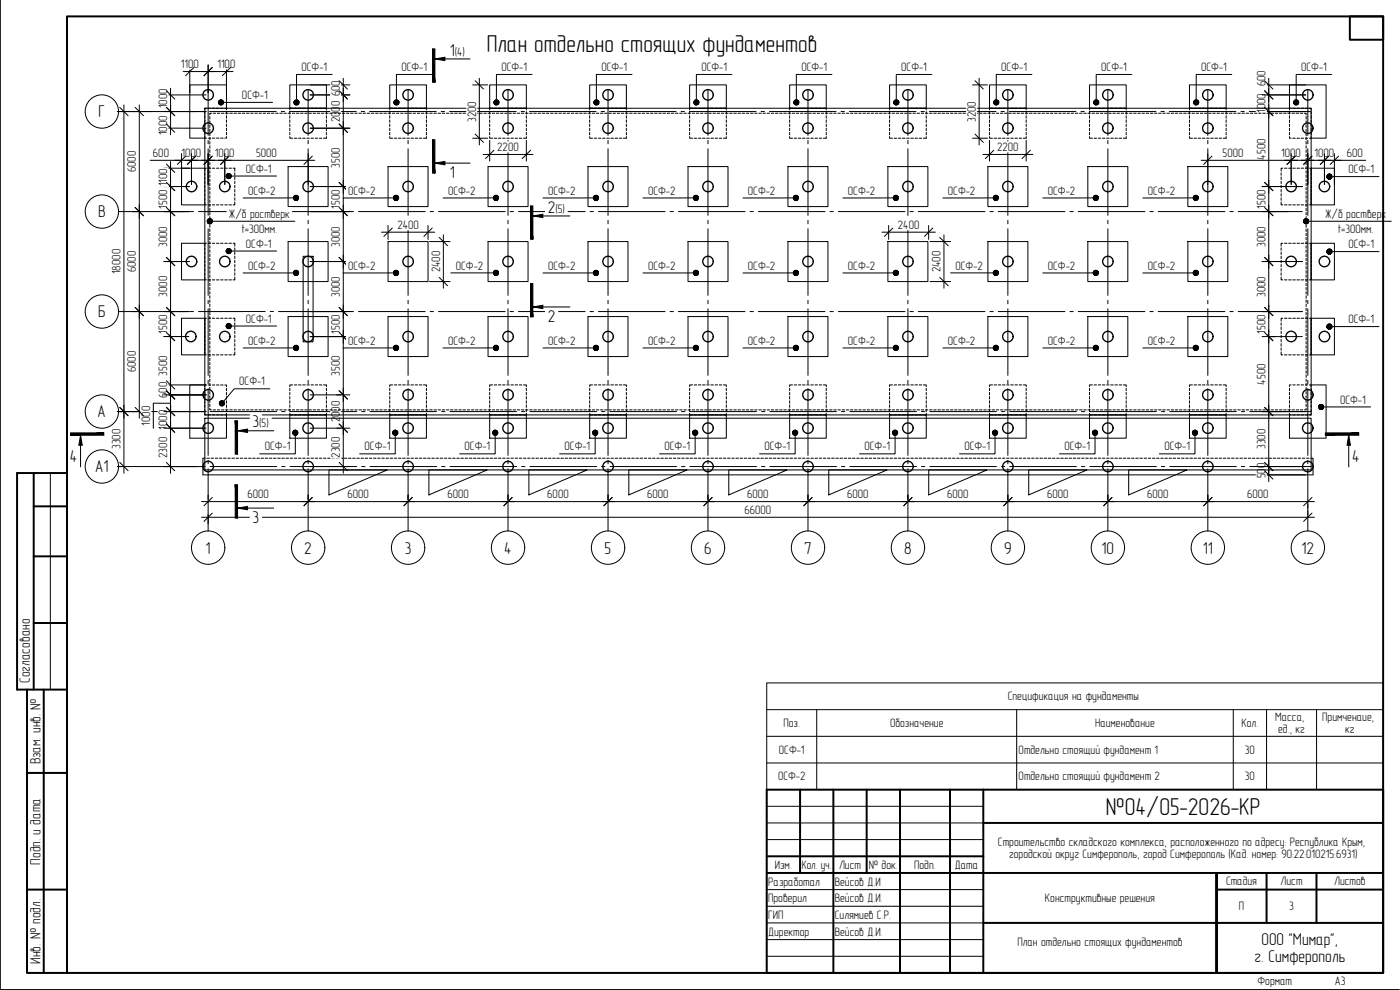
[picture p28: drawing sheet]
<svg xmlns="http://www.w3.org/2000/svg" width="420mm" height="297mm" viewBox="0 0 420 297" stroke-linecap="round" stroke-linejoin="round" font-family="sans-serif">
<defs><g id="words">
<g font-size="7.3">
<text x="146.1" y="15.5">План отдельно стоящих фундаментов</text>
<text x="331.9" y="244.4">№04/05-2026-КР</text>
</g>
<g font-size="5.1">
<text x="135" y="16.7">1</text>
<text x="29.5" y="35.2">Г</text>
<text x="135" y="53.4">1</text>
<text x="29.4" y="65.2">В</text>
<text x="164.4" y="63.8">2</text>
<text x="29.4" y="95.2">Б</text>
<text x="164.4" y="96.6">2</text>
<text x="29.3" y="125.2">А</text>
<text x="75.8" y="128.3">3</text>
<text x="20.9" y="138.6">4</text>
<text x="28.5" y="141.7">А1</text>
<text x="405.8" y="138.6">4</text>
<text x="75.8" y="157">3</text>
<text x="61.7" y="166.1">1</text>
<text x="91.3" y="166.1">2</text>
<text x="121.5" y="166.1">3</text>
<text x="151.3" y="166.1">4</text>
<text x="181.5" y="166.1">5</text>
<text x="211.3" y="166.1">6</text>
<text x="241.3" y="166.1">7</text>
<text x="271.4" y="166.1">8</text>
<text x="301.3" y="166.1">9</text>
<text x="330.6" y="166.1">10</text>
<text x="361" y="166.1">11</text>
<text x="390.6" y="166.1">12</text>
<text x="378.6" y="283.5">ООО &quot;Мимар&quot;,</text>
<text x="376.5" y="288.8">г. Симферополь</text>
</g>
<g font-size="4.4">
<text x="8.9" y="204.9" transform="rotate(-90 8.9 204.9)">Согласовано</text>
<text x="12.1" y="229.3" transform="rotate(-90 12.1 229.3)">Взам. инв. №</text>
<text x="12.1" y="259.4" transform="rotate(-90 12.1 259.4)">Подп. и дата</text>
<text x="12.1" y="289.2" transform="rotate(-90 12.1 289.2)">Инв. № подл.</text>
</g>
<g font-size="3.7">
<text x="136.5" y="16.7">(4)</text>
<text x="54.3" y="20.5">1100</text>
<text x="65.3" y="20.5">1100</text>
<text x="90.5" y="21.3">ОСФ-1</text>
<text x="120.5" y="21.3">ОСФ-1</text>
<text x="150.5" y="21.3">ОСФ-1</text>
<text x="180.5" y="21.3">ОСФ-1</text>
<text x="210.5" y="21.3">ОСФ-1</text>
<text x="240.5" y="21.3">ОСФ-1</text>
<text x="270.5" y="21.3">ОСФ-1</text>
<text x="300.5" y="21.3">ОСФ-1</text>
<text x="330.5" y="21.3">ОСФ-1</text>
<text x="360.5" y="21.3">ОСФ-1</text>
<text x="390.5" y="21.3">ОСФ-1</text>
<text x="72.6" y="29.7">ОСФ-1</text>
<text x="102" y="28.9" transform="rotate(-90 102 28.9)">600</text>
<text x="379.8" y="25.9" transform="rotate(-90 379.8 25.9)">600</text>
<text x="50.2" y="32.4" transform="rotate(-90 50.2 32.4)">1000</text>
<text x="379.8" y="33.9" transform="rotate(-90 379.8 33.9)">1000</text>
<text x="50.2" y="40.6" transform="rotate(-90 50.2 40.6)">1000</text>
<text x="102" y="36.7" transform="rotate(-90 102 36.7)">2000</text>
<text x="142.9" y="36.6" transform="rotate(-90 142.9 36.6)">3200</text>
<text x="292.9" y="36.6" transform="rotate(-90 292.9 36.6)">3200</text>
<text x="45.9" y="47.1">600</text>
<text x="54.5" y="47.1">1000</text>
<text x="64.5" y="47.1">1000</text>
<text x="76.8" y="47.1">5000</text>
<text x="149.2" y="45.3">2200</text>
<text x="299.3" y="45.3">2200</text>
<text x="366.9" y="47.1">5000</text>
<text x="379.8" y="47.9" transform="rotate(-90 379.8 47.9)">4500</text>
<text x="384.5" y="47.1">1000</text>
<text x="394.5" y="47.1">1000</text>
<text x="404.2" y="47.1">600</text>
<text x="40.8" y="51.7" transform="rotate(-90 40.8 51.7)">6000</text>
<text x="73.8" y="51.8">ОСФ-1</text>
<text x="102" y="50.3" transform="rotate(-90 102 50.3)">3500</text>
<text x="404.7" y="52">ОСФ-1</text>
<text x="50.2" y="55.9" transform="rotate(-90 50.2 55.9)">1100</text>
<text x="74.5" y="58.4">ОСФ-2</text>
<text x="104.5" y="58.4">ОСФ-2</text>
<text x="134.5" y="58.4">ОСФ-2</text>
<text x="164.5" y="58.4">ОСФ-2</text>
<text x="194.5" y="58.4">ОСФ-2</text>
<text x="224.5" y="58.4">ОСФ-2</text>
<text x="254.5" y="58.4">ОСФ-2</text>
<text x="284.5" y="58.4">ОСФ-2</text>
<text x="314.5" y="58.4">ОСФ-2</text>
<text x="344.5" y="58.4">ОСФ-2</text>
<text x="50.2" y="62.6" transform="rotate(-90 50.2 62.6)">1500</text>
<text x="68.7" y="65.4">Ж/б ростверк</text>
<text x="102" y="62.6" transform="rotate(-90 102 62.6)">1500</text>
<text x="166.7" y="63.8">(5)</text>
<text x="379.8" y="62.6" transform="rotate(-90 379.8 62.6)">1500</text>
<text x="397.7" y="65.4">Ж/б ростверк</text>
<text x="72.5" y="69.9">t=300мм.</text>
<text x="119.3" y="68.7">2400</text>
<text x="269.5" y="68.7">2400</text>
<text x="401.5" y="69.9">t=300мм.</text>
<text x="50.2" y="74.1" transform="rotate(-90 50.2 74.1)">3000</text>
<text x="73.8" y="74.3">ОСФ-1</text>
<text x="102" y="74.1" transform="rotate(-90 102 74.1)">3000</text>
<text x="379.8" y="74.1" transform="rotate(-90 379.8 74.1)">3000</text>
<text x="404.7" y="74.5">ОСФ-1</text>
<text x="36.2" y="82.2" transform="rotate(-90 36.2 82.2)">18000</text>
<text x="40.8" y="81.7" transform="rotate(-90 40.8 81.7)">6000</text>
<text x="74.5" y="80.9">ОСФ-2</text>
<text x="104.5" y="80.9">ОСФ-2</text>
<text x="132.1" y="81.7" transform="rotate(-90 132.1 81.7)">2400</text>
<text x="136.8" y="80.9">ОСФ-2</text>
<text x="164.5" y="80.9">ОСФ-2</text>
<text x="194.5" y="80.9">ОСФ-2</text>
<text x="224.5" y="80.9">ОСФ-2</text>
<text x="254.5" y="80.9">ОСФ-2</text>
<text x="282.3" y="81.7" transform="rotate(-90 282.3 81.7)">2400</text>
<text x="286.8" y="80.9">ОСФ-2</text>
<text x="314.5" y="80.9">ОСФ-2</text>
<text x="344.5" y="80.9">ОСФ-2</text>
<text x="50.2" y="89.1" transform="rotate(-90 50.2 89.1)">3000</text>
<text x="102" y="89.1" transform="rotate(-90 102 89.1)">3000</text>
<text x="379.8" y="89.1" transform="rotate(-90 379.8 89.1)">3000</text>
<text x="50.2" y="100.1" transform="rotate(-90 50.2 100.1)">1500</text>
<text x="73.8" y="96.8">ОСФ-1</text>
<text x="102" y="100.1" transform="rotate(-90 102 100.1)">1500</text>
<text x="379.8" y="100.1" transform="rotate(-90 379.8 100.1)">1500</text>
<text x="404.7" y="97">ОСФ-1</text>
<text x="74.5" y="103.4">ОСФ-2</text>
<text x="104.5" y="103.4">ОСФ-2</text>
<text x="134.5" y="103.4">ОСФ-2</text>
<text x="164.5" y="103.4">ОСФ-2</text>
<text x="194.5" y="103.4">ОСФ-2</text>
<text x="224.5" y="103.4">ОСФ-2</text>
<text x="254.5" y="103.4">ОСФ-2</text>
<text x="284.5" y="103.4">ОСФ-2</text>
<text x="314.5" y="103.4">ОСФ-2</text>
<text x="344.5" y="103.4">ОСФ-2</text>
<text x="40.8" y="111.7" transform="rotate(-90 40.8 111.7)">6000</text>
<text x="50.2" y="112.8" transform="rotate(-90 50.2 112.8)">3500</text>
<text x="102" y="112.8" transform="rotate(-90 102 112.8)">3500</text>
<text x="50.2" y="119.4" transform="rotate(-90 50.2 119.4)">600</text>
<text x="71.8" y="115.7">ОСФ-1</text>
<text x="379.8" y="115.4" transform="rotate(-90 379.8 115.4)">4500</text>
<text x="402.2" y="121.1">ОСФ-1</text>
<text x="45" y="127.7" transform="rotate(-90 45 127.7)">1000</text>
<text x="50.2" y="128.9" transform="rotate(-90 50.2 128.9)">1000</text>
<text x="77.8" y="128.3">(5)</text>
<text x="102" y="126.7" transform="rotate(-90 102 126.7)">2000</text>
<text x="36.2" y="134.8" transform="rotate(-90 36.2 134.8)">3300</text>
<text x="50.2" y="137.4" transform="rotate(-90 50.2 137.4)">2300</text>
<text x="79.4" y="135.2">ОСФ-1</text>
<text x="102" y="137.4" transform="rotate(-90 102 137.4)">2300</text>
<text x="109.4" y="135.2">ОСФ-1</text>
<text x="139.4" y="135.2">ОСФ-1</text>
<text x="169.4" y="135.2">ОСФ-1</text>
<text x="199.4" y="135.2">ОСФ-1</text>
<text x="229.4" y="135.2">ОСФ-1</text>
<text x="259.4" y="135.2">ОСФ-1</text>
<text x="289.4" y="135.2">ОСФ-1</text>
<text x="319.4" y="135.2">ОСФ-1</text>
<text x="349.4" y="135.2">ОСФ-1</text>
<text x="379.8" y="134.8" transform="rotate(-90 379.8 134.8)">3300</text>
<text x="379.8" y="143.6" transform="rotate(-90 379.8 143.6)">500</text>
<text x="74.3" y="149.5">6000</text>
<text x="104.2" y="149.5">6000</text>
<text x="134.3" y="149.5">6000</text>
<text x="164.3" y="149.5">6000</text>
<text x="194.2" y="149.5">6000</text>
<text x="224.3" y="149.5">6000</text>
<text x="254.3" y="149.5">6000</text>
<text x="284.3" y="149.5">6000</text>
<text x="314.3" y="149.5">6000</text>
<text x="344.3" y="149.5">6000</text>
<text x="374.3" y="149.5">6000</text>
<text x="223.5" y="154.2">66000</text>
<text x="302.5" y="210.2">Спецификация на фундаменты</text>
<text x="235.1" y="218.2">Поз.</text>
<text x="267.1" y="218.2">Обозначение</text>
<text x="328.6" y="218.2">Наименование</text>
<text x="372.6" y="218.2">Кол.</text>
<text x="382.7" y="216.3">Масса,</text>
<text x="383.6" y="220">ед., кг</text>
<text x="396.8" y="216.3">Примченаие,</text>
<text x="403.7" y="220">кг</text>
<text x="233.8" y="226.2">ОСФ-1</text>
<text x="305.7" y="226.2">Отдельно стоящий фундамент 1</text>
<text x="373.6" y="226.2">30</text>
<text x="233.5" y="234.2">ОСФ-2</text>
<text x="305.7" y="234.2">Отдельно стоящий фундамент 2</text>
<text x="373.6" y="234.2">30</text>
<text x="299.5" y="253.8">Строительство складского комплекса, расположенного по адресу: Республика Крым,</text>
<text x="302.8" y="257.5">городской округ Симферополь, город Симферополь (Кад. номер: 90:22:010215:6931)</text>
<text x="232.5" y="260.7">Изм.</text>
<text x="240.6" y="260.7">Кол. уч.</text>
<text x="251.8" y="260.7">Лист</text>
<text x="260.7" y="260.7">№ док.</text>
<text x="274.4" y="260.7">Подп.</text>
<text x="286.6" y="260.7">Дата</text>
<text x="230.5" y="265.8">Разработал</text>
<text x="250.5" y="265.8">Вейсов Д.И</text>
<text x="367.9" y="265.7">Стадия</text>
<text x="384.3" y="265.7">Лист</text>
<text x="400.4" y="265.7">Листов</text>
<text x="230.5" y="275.7">ГИП</text>
<text x="230.5" y="270.7">Проверил</text>
<text x="250.5" y="270.7">Вейсов Д.И.</text>
<text x="250.5" y="275.7">Силямиев С.Р.</text>
<text x="313.6" y="270.7">Конструктивные решения</text>
<text x="371.8" y="273.2">П</text>
<text x="386.9" y="273.2">3</text>
<text x="230.5" y="280.7">Директор</text>
<text x="250.5" y="280.7">Вейсов Д.И.</text>
<text x="305.3" y="283.8">План отдельно стоящих фундаментов</text>
<text x="377.4" y="295.7">Формат</text>
<text x="400.6" y="295.7">A3</text>
</g>
</g></defs>
<g fill="none" stroke="#000" stroke-width=".3">
<path d="M35.6 33.5h23.3M60.4 33.5h1M62.5 27v13.6M62.9 33.5h20M84.4 33.5h1M86.9 33.5h20M92.5 27v13.6M108.4 33.5h1M110.9 33.5h20M122.5 27v13.6M132.4 33.5h1M134.9 33.5h20"/>
<path d="M152.5 27v13.6M156.4 33.5h1M158.9 33.5h20M180.4 33.5h1M182.5 27v13.6M182.9 33.5h20M204.4 33.5h1M206.9 33.5h20M212.5 27v13.6M228.4 33.5h1M230.9 33.5h20M242.5 27v13.6"/>
<path d="M252.4 33.5h1M254.9 33.5h20M272.5 27v13.6M276.4 33.5h1M278.9 33.5h20M300.4 33.5h1M302.5 27v13.6M302.9 33.5h20M324.4 33.5h1M326.9 33.5h20M332.5 27v13.6M348.4 33.5h1"/>
<path d="M350.9 33.5h20M362.5 27v13.6M372.4 33.5h1M374.9 33.5h18.4M392.5 27v13.6M62.5 42.1v1M62.5 44.6v20M92.5 42.1v1M92.5 44.6v20M122.5 42.1v1M122.5 44.6v20M152.5 42.1v1"/>
<path d="M152.5 44.6v20M182.5 42.1v1M182.5 44.6v20M212.5 42.1v1M212.5 44.6v20M242.5 42.1v1M242.5 44.6v20M272.5 42.1v1M272.5 44.6v20M302.5 42.1v1M302.5 44.6v20M332.5 42.1v1"/>
<path d="M332.5 44.6v20M362.5 42.1v1M362.5 44.6v20M392.5 42.1v1M392.5 44.6v20M35.6 63.5h20M57.1 63.5h1M59.6 63.5h20M62.5 66.1v1M62.5 68.6v20M81.1 63.5h1M83.6 63.5h20"/>
<path d="M92.5 66.1v1M92.5 68.6v20M105.1 63.5h1M107.6 63.5h20M122.5 66.1v1M122.5 68.6v20M129.1 63.5h1M131.6 63.5h20M152.5 66.1v1M152.5 68.6v20M153.1 63.5h1M155.6 63.5h20"/>
<path d="M177.1 63.5h1M179.6 63.5h20M182.5 66.1v1M182.5 68.6v20M201.1 63.5h1M203.6 63.5h20M212.5 66.1v1M212.5 68.6v20M225.1 63.5h1M227.6 63.5h20M242.5 66.1v1M242.5 68.6v20"/>
<path d="M249.1 63.5h1M251.6 63.5h20M272.5 66.1v1M272.5 68.6v20M273.1 63.5h1M275.6 63.5h20M297.1 63.5h1M299.6 63.5h20M302.5 66.1v1M302.5 68.6v20M321.1 63.5h1M323.6 63.5h20"/>
<path d="M332.5 66.1v1M332.5 68.6v20M345.1 63.5h1M347.6 63.5h20M362.5 66.1v1M362.5 68.6v20M369.1 63.5h1M371.6 63.5h15M392.5 66.1v1M392.5 68.6v20M35.6 93.5h20M57.1 93.5h1"/>
<path d="M59.6 93.5h20M62.5 90.1v1.1M62.5 92.6v20M81.1 93.5h1M83.6 93.5h20M92.5 90.1v1.1M92.5 92.6v20M105.1 93.5h1M107.6 93.5h20M122.5 90.1v1.1M122.5 92.6v20M129.1 93.5h1"/>
<path d="M131.6 93.5h20M152.5 90.1v1.1M152.5 92.6v20M153.1 93.5h1M155.6 93.5h20M177.1 93.5h1M179.6 93.5h20M182.5 90.1v1.1M182.5 92.6v20M201.1 93.5h1M203.6 93.5h20M212.5 90.1v1.1"/>
<path d="M212.5 92.6v20M225.1 93.5h1M227.6 93.5h20M242.5 90.1v1.1M242.5 92.6v20M249.1 93.5h1M251.6 93.5h20M272.5 90.1v1.1M272.5 92.6v20M273.1 93.5h1M275.6 93.5h20M297.1 93.5h1"/>
<path d="M299.6 93.5h20M302.5 90.1v1.1M302.5 92.6v20M321.1 93.5h1M323.6 93.5h20M332.5 90.1v1.1M332.5 92.6v20M345.1 93.5h1M347.6 93.5h20M362.5 90.1v1.1M362.5 92.6v20M369.1 93.5h1"/>
<path d="M371.6 93.5h15M392.5 90.1v1M392.5 92.6v20M62.5 114.1v1.1M62.5 116.6v20M92.5 114.1v1.1M92.5 116.6v20M122.5 114.1v1.1M122.5 116.6v20M152.5 114.1v1.1M152.5 116.6v20M182.5 114.1v1.1"/>
<path d="M182.5 116.6v20M212.5 114.1v1.1M212.5 116.6v20M242.5 114.1v1.1M242.5 116.6v20M272.5 114.1v1.1M272.5 116.6v20M302.5 114.1v1.1M302.5 116.6v20M332.5 114.1v1.1M332.5 116.6v20M362.5 114.1v1.1"/>
<path d="M362.5 116.6v20M392.5 114.1v1M392.5 116.6v20M35.6 123.5h23.4M35.6 140h23.4M60.5 123.5h1M60.5 140h1M62.5 138.1v1M63 123.5h20M63 140h20M84.5 123.5h1M84.5 140h1"/>
<path d="M87 123.5h20M87 140h20M92.5 138.1v1.1M108.5 123.5h1M108.5 140h1M111 123.5h20M111 140h20M122.5 138.1v1.1M132.5 123.5h1M132.5 140h1M135 123.5h20M135 140h20"/>
<path d="M152.5 138.1v1.1M156.5 123.5h1M156.5 140h1M159 123.5h20M159 140h20M180.5 123.5h1M180.5 140h1M182.5 138.1v1.1M183 123.5h20.1M183 140h20.1M204.5 123.5h1M204.5 140h1"/>
<path d="M207 123.5h20M207 140h20M212.5 138.1v1.1M228.5 123.5h1.1M228.5 140h1.1M231 123.5h20M231 140h20M242.5 138.1v1.1M252.5 123.5h1M252.5 140h1M255 123.5h20M255 140h20"/>
<path d="M272.5 138.1v1.1M276.5 123.5h1M276.5 140h1M279 123.5h20M279 140h20M300.5 123.5h1M300.5 140h1M302.5 138.1v1.1M303 123.5h20M303 140h20M324.5 123.5h1M324.5 140h1"/>
<path d="M327 123.5h20M327 140h20M332.5 138.1v1.1M348.6 123.5h.9M348.6 140h.9M351 123.5h20.1M351 140h20.1M362.5 138.1v1.1M372.6 123.5h.9M372.6 140h.9M375.1 123.5h18.4M375.1 140h18.4"/>
<path d="M392.5 138.1v1M62.5 140.6v18.7M92.5 140.6v18.7M122.5 140.6v18.7M152.5 140.6v18.7M182.5 140.6v18.7M212.5 140.6v18.7M242.5 140.6v18.7M272.5 140.6v18.7M302.5 140.6v18.7M332.5 140.6v18.7M362.5 140.6v18.7"/>
<path d="M392.5 140.6v18.7"/>
<circle cx="30.6" cy="33.5" r="5"/>
<circle cx="30.6" cy="63.5" r="5"/>
<circle cx="30.6" cy="93.5" r="5"/>
<circle cx="30.6" cy="140" r="5"/>
<circle cx="30.6" cy="123.5" r="5"/>
<circle cx="62.5" cy="164.3" r="5"/>
<circle cx="92.5" cy="164.3" r="5"/>
<circle cx="122.5" cy="164.3" r="5"/>
<circle cx="152.5" cy="164.3" r="5"/>
<circle cx="182.5" cy="164.3" r="5"/>
<circle cx="212.5" cy="164.3" r="5"/>
<circle cx="242.5" cy="164.3" r="5"/>
<circle cx="272.5" cy="164.3" r="5"/>
<circle cx="302.5" cy="164.3" r="5"/>
<circle cx="332.5" cy="164.3" r="5"/>
<circle cx="362.5" cy="164.3" r="5"/>
<circle cx="392.5" cy="164.3" r="5"/>
</g>
<g fill="none" stroke="#000" stroke-width=".3">
<path d="M57 19.5v8.3M62.5 19.5v8.3M68 19.5v8.3M35.2 33.5h10.3M37.2 31.5v110.5M41.8 31.5v94M49.2 38.4l12.6 .1M49.2 33.5h12.6M49.2 28.5h12.6M51.2 26.5v13.9M55 21.5h15M93.1 38.5h11.9"/>
<path d="M93.1 28.5h11.9M93.1 25.5h11.9M103 23.5v118.5M141.9 25.5h4.4M143.8 23.5v20M291.9 25.5h4.5M293.9 23.5v20M378.8 33.5h13.1M378.8 28.5h13.1M378.8 25.5h13.1M380.8 23.5v121M45.1 48.1h49.4"/>
<path d="M49.2 56h7.6M49.2 50.5h7.6M51.2 48.5v93.5M54.5 46.1v9.2M57.5 46.1v9.2M62.5 46.1v9.3M67.5 46.1v9.3M92.5 46.1v9.3M93.1 56h11.9M141.9 41.5h4.4M145 46.3h15M147 42.1v6.2"/>
<path d="M158 42.1v6.2M291.9 41.5h4.5M295 46.3h15M297 42.1v6.2M308 42.1v6.2M360.5 48.1h49.4M362.5 46.1v9.3M378.8 56h12.1M387.5 46.1v9.3M392.5 46.1v9.3M397.5 46.1v9.3M400.5 46.1v9.3"/>
<path d="M39.8 63.5h1.4M49.2 63.5h7.6M49.2 78.5h7.6M93.1 63.5h11.9M93.1 78.5h11.9M114.5 69.7h16M116.5 67.7v4.1M128.5 67.7v4.1M128.9 72.5h6.2M133.1 70.5v16M264.7 69.7h16M266.7 67.7v4.1"/>
<path d="M278.7 67.7v4.1M279.1 72.5h6.2M283.3 70.5v16M378.8 63.5h12.1M378.8 78.5h12.1M39.8 93.5h1.4M49.2 93.5h7.6M93.1 93.5h11.9M128.9 84.5h6.2M279.1 84.5h6.2M378.8 93.5h12.1M49.2 101h7.4"/>
<path d="M49.2 118.5h12.6M49.2 115.5h12.6M93.1 101h11.9M93.1 118.5h11.9M378.8 101h12.1M35.2 123.5h6M35.2 140h1.4M49.2 128.4l12.6 .1M49.2 128.5h12M49.2 123.5h12.6h-12.6M51.2 121h-5.2v7.5M93.1 128.5h11.9"/>
<path d="M93.1 140h11.9M378.8 123.5h13.1M378.8 140h13.1M49.2 140h12M60.5 150.5h334M60.5 155.2h334M62.5 148.5v1.4M62.5 154.3v2.9M92.5 148.5v1.4M122.5 148.5v1.4M152.5 148.5v1.4M182.5 148.5v1.4"/>
<path d="M212.5 148.5v1.4M242.5 148.5v1.4M272.5 148.5v1.4M302.5 148.5v1.4M332.5 148.5v1.4M362.5 148.5v1.4M378.8 142.5h13.1M392.5 151.1v1.4M392.5 153.2v1.4"/>
</g>
<!-- layer: 0 -->
<g fill="none" stroke="#000" stroke-width=".3">
<path d="M35.9 32.2l2.5 2.5M40.6 32.2l2.5 2.5M49.9 27.2l2.6 2.5M49.9 37.2l2.5 2.5M52.4 34.7l-2.5-2.5 2.6 2.5M58.2 20.2l-2.5 2.5M61.5 32.5h332v92h-332zM61.5 33.5v.7M61.5 34.7v.8M61.5 36v.7M61.5 37.2v.8M61.5 38.5v.7"/>
<path d="M61.5 39.7v.8M62 32.5h-.5v.5M62.5 32.5h.7M63 35v.7M63 36.2v.8M63 37.5v.7M63 38.7v.8M63 40v.7M63.5 34h-.5v.5M63.7 20.2l-2.5 2.5M63.7 32.5h.8M64 34h.7"/>
<path d="M65 32.5h.7M65.2 34h.8M66.2 32.5h.8M66.5 34h.7M67.5 32.5h.5v.5M67.7 34h.8M68 32.5v-7h-11v16h4.5M68 33.5v.7M68 34.7v.8M68 36v.7M68 37.2v.8M68 38.5v.7"/>
<path d="M68 39.7v.8M69 34h.7M69.2 20.2l-2.5 2.5M70.2 34h.8M71.5 34h.7M72.7 34h.8M74 34h.7M75.2 34h.8M76.5 34h.7M77.7 34h.8M79 34h.7M80.2 34h.8"/>
<path d="M81.5 34h.7M82.7 34h.8M84 34h.7M85.2 34h.8M86.5 34h.7M87 25.5h11v7h-11zM87 33.5v.7M87 34.7v.8M87 36v.7M87 37.2v.8M87 38.5v.7M87 39.7v.8"/>
<path d="M87.7 34h.8M87.8 32.5h-.8v.5M88.3 32.5h.8M89 34h.7M89.6 32.5h.7M90.2 34h.8M90.8 32.5h.8M91.5 34h.7M92.1 32.5h.7M92.7 34h.8M93.3 32.5h.8M94 34h.7"/>
<path d="M94.6 32.5h.7M95.2 34h.8M95.8 32.5h.8M96.5 34h.7M97.1 32.5h.9v.5M97.7 34h.8M98 33.5v.7M98 34.7v.8M98 36v.7M98 37.2v.8M98 38.5v.7M98 39.7v.8"/>
<path d="M99 34h.7M100.2 34h.8M101.5 34h.7M101.8 37.2l2.5 2.5M101.8 27.2l2.5 2.5M101.8 24.2l2.5 2.5M102.7 34h.8M104 34h.7M105.2 34h.8M106.5 34h.7M107.7 34h.8M109 34h.7"/>
<path d="M110.2 34h.8M111.5 34h.7M112.7 34h.8M114 34h.7M115.2 34h.8M116.5 34h.7M117 25.5h11v7h-11zM117 33.5v.7M117 34.7v.8M117 36v.7M117 37.2v.8M117 38.5v.7"/>
<path d="M117 39.7v.8M117.7 34h.8M117.8 32.5h-.8v.5M118.3 32.5h.8M119 34h.7M119.6 32.5h.8M120.2 34h.8M120.8 32.5h.8M121.5 34h.7M122.1 32.5h.8M122.7 34h.8M123.3 32.5h.8"/>
<path d="M124 34h.7M124.6 32.5h.7M125.2 34h.8M125.8 32.5h.8M126.5 34h.7M127.1 32.5h.9v.5M127.7 34h.8M128 33.5v.7M128 34.7v.8M128 36v.7M128 37.2v.8M128 38.5v.7"/>
<path d="M128 39.7v.8M129 34h.7M130.2 34h.8M131.5 34h.7M132.7 34h.8M134 34h.7M135.2 34h.8M136.5 34h.7M137.7 34h.8M139 34h.7M140.2 34h.8M141.5 34h.7"/>
<path d="M142.6 24.2l2.5 2.5M142.7 34h.8M144 34h.7M145.2 34h.8M146.5 34h.7M147 25.5h11v7h-11zM147 33.5v.7M147 34.7v.8M147 36v.7M147 37.2v.8M147 38.5v.7M147 39.7v.8"/>
<path d="M147.7 34h.8M147.8 32.5h-.8v.5M148.3 32.5h.8M149 34h.7M149.6 32.5h.7M150.2 34h.8M150.9 32.5h.7M151.5 34h.7M152.1 32.5h.7M152.7 34h.8M153.4 32.5h.7M154 34h.7"/>
<path d="M154.6 32.5h.7M155.2 34h.8M155.9 32.5h.7M156.5 34h.7M157.1 32.5h.9v.5M157.7 34h.8M158 33.5v.7M158 34.7v.8M158 36v.7M158 37.2v.8M158 38.5v.7M158 39.7v.8"/>
<path d="M159 34h.7M160.2 34h.8M161.5 34h.7M162.7 34h.8M164 34h.7M165.2 34h.8M166.5 34h.7M167.7 34h.8M169 34h.7M170.2 34h.8M171.5 34h.7M172.7 34h.8"/>
<path d="M174 34h.7M175.2 34h.8M176.5 34h.7M177 25.5h11v7h-11zM177 33.5v.7M177 34.7v.8M177 36v.7M177 37.2v.8M177 38.5v.7M177 39.7v.8M177.7 34h.8M177.8 32.5h-.8v.5"/>
<path d="M178.4 32.5h.7M179 34h.7M179.6 32.5h.7M180.2 34h.8M180.8 32.5h.8M181.5 34h.7M182.1 32.5h.7M182.7 34h.8M183.3 32.5h.8M184 34h.7M184.6 32.5h.8M185.2 34h.8"/>
<path d="M185.8 32.5h.8M186.5 34h.7M187.1 32.5h.9v.5M187.7 34h.8M188 33.5v.7M188 34.7v.8M188 36v.7M188 37.2v.8M188 38.5v.7M188 39.7v.8M189 34h.7M190.2 34h.8"/>
<path d="M191.5 34h.7M192.7 34h.8M194 34h.7M195.2 34h.8M196.5 34h.7M197.7 34h.8M199 34h.7M200.2 34h.8M201.5 34h.7M202.7 34h.8M204 34h.7M205.2 34h.8"/>
<path d="M206.5 34h.7M207 25.5h11v7h-11zM207 33.5v.7M207 34.7v.8M207 36v.7M207 37.2v.8M207 38.5v.7M207 39.7v.8M207.7 34h.8M207.9 32.5h-.9v.5M208.3 32.5h.8M209 34h.7"/>
<path d="M209.6 32.5h.8M210.2 34h.8M210.8 32.5h.8M211.5 34h.7M212.1 32.5h.8M212.7 34h.8M213.3 32.5h.8M214 34h.7M214.6 32.5h.7M215.2 34h.8M215.9 32.5h.7M216.5 34h.7"/>
<path d="M217.1 32.5h.9v.5M217.7 34h.8M218 33.5v.7M218 34.7v.8M218 36v.7M218 37.2v.8M218 38.5v.7M218 39.7v.8M219 34h.7M220.2 34h.8M221.5 34h.7M222.7 34h.8"/>
<path d="M224 34h.7M225.2 34h.8M226.5 34h.7M227.7 34h.8M229 34h.7M230.2 34h.8M231.5 34h.7M232.7 34h.8M234 34h.7M235.2 34h.8M236.5 34h.7M237 25.5h11v7h-11z"/>
<path d="M237 33.5v.7M237 34.7v.8M237 36v.7M237 37.2v.8M237 38.5v.7M237 39.7v.8M237.7 34h.8M237.8 32.5h-.8v.5M238.4 32.5h.7M239 34h.7M239.6 32.5h.7M240.2 34h.8"/>
<path d="M240.9 32.5h.7M241.5 34h.7M242.1 32.5h.7M242.7 34h.8M243.4 32.5h.7M244 34h.7M244.6 32.5h.7M245.2 34h.8M245.9 32.5h.7M246.5 34h.7M247.1 32.5h.9v.5M247.7 34h.8"/>
<path d="M248 33.5v.7M248 34.7v.8M248 36v.7M248 37.2v.8M248 38.5v.7M248 39.7v.8M249 34h.7M250.2 34h.8M251.5 34h.7M252.7 34h.8M254 34h.7M255.2 34h.8"/>
<path d="M256.5 34h.7M257.7 34h.8M259 34h.7M260.2 34h.8M261.5 34h.7M262.7 34h.8M264 34h.7M265.2 34h.8M266.5 34h.7M267 25.5h11v7h-11zM267 33.5v.7M267 34.7v.8"/>
<path d="M267 36v.7M267 37.2v.8M267 38.5v.7M267 39.7v.8M267.7 34h.8M267.8 32.5h-.8v.5M268.4 32.5h.7M269 34h.7M269.6 32.5h.8M270.2 34h.8M270.8 32.5h.8M271.5 34h.7"/>
<path d="M272.1 32.5h.8M272.7 34h.8M273.3 32.5h.8M274 34h.7M274.6 32.5h.8M275.2 34h.8M275.8 32.5h.8M276.5 34h.7M277.1 32.5h.9v.5M277.7 34h.8M278 33.5v.7M278 34.7v.8"/>
<path d="M278 36v.7M278 37.2v.8M278 38.5v.7M278 39.7v.8M279 34h.7M280.2 34h.8M281.5 34h.7M282.7 34h.8M284 34h.7M285.2 34h.8M286.5 34h.7M287.7 34h.8"/>
<path d="M289 34h.7M290.2 34h.8M291.5 34h.7M292.6 24.2l2.5 2.5M292.7 34h.8M294 34h.7M295.2 34h.8M296.5 34h.7M297 25.5h11v7h-11zM297 33.5v.7M297 34.7v.8M297 36v.7"/>
<path d="M297 37.2v.8M297 38.5v.7M297 39.7v.8M297.7 34h.8M297.9 32.5h-.9v.5M298.3 32.5h.8M299 34h.7M299.6 32.5h.8M300.2 34h.8M300.9 32.5h.7M301.5 34h.7M302.1 32.5h.8"/>
<path d="M302.7 34h.8M303.4 32.5h.7M304 34h.7M304.6 32.5h.8M305.2 34h.8M305.9 32.5h.7M306.5 34h.7M307.1 32.5h.9v.5M307.7 34h.8M308 33.5v.7M308 34.7v.8M308 36v.7"/>
<path d="M308 37.2v.8M308 38.5v.7M308 39.7v.8M309 34h.7M310.2 34h.8M311.5 34h.7M312.7 34h.8M314 34h.7M315.2 34h.8M316.5 34h.7M317.7 34h.8M319 34h.7"/>
<path d="M320.2 34h.8M321.5 34h.7M322.7 34h.8M324 34h.7M325.2 34h.8M326.5 34h.7M327 25.5h11v7h-11zM327 33.5v.7M327 34.7v.8M327 36v.7M327 37.2v.8M327 38.5v.7"/>
<path d="M327 39.7v.8M327.7 34h.8M327.9 32.5h-.9v.5M328.4 32.5h.7M329 34h.7M329.6 32.5h.7M330.2 34h.8M330.9 32.5h.7M331.5 34h.7M332.1 32.5h.7M332.7 34h.8M333.4 32.5h.7"/>
<path d="M334 34h.7M334.6 32.5h.8M335.2 34h.8M335.9 32.5h.7M336.5 34h.7M337.1 32.5h.9v.5M337.7 34h.8M338 33.5v.7M338 34.7v.8M338 36v.7M338 37.2v.8M338 38.5v.7"/>
<path d="M338 39.7v.8M339 34h.7M340.2 34h.8M341.5 34h.7M342.7 34h.8M344 34h.7M345.2 34h.8M346.5 34h.7M347.7 34h.8M349 34h.7M350.2 34h.8M351.5 34h.7"/>
<path d="M352.7 34h.8M354 34h.7M355.2 34h.8M356.5 34h.7M357 25.5h11v7h-11zM357 33.5v.7M357 34.7v.8M357 36v.7M357 37.2v.8M357 38.5v.7M357 39.7v.8M357.7 34h.8"/>
<path d="M357.9 32.5h-.9v.5M358.4 32.5h.7M359 34h.7M359.6 32.5h.8M360.2 34h.8M360.8 32.5h.8M361.5 34h.7M362.1 32.5h.8M362.7 34h.8M363.3 32.5h.8M364 34h.7M364.6 32.5h.8"/>
<path d="M365.2 34h.8M365.9 32.5h.7M366.5 34h.7M367.1 32.5h.9v.5M367.7 34h.8M368 33.5v.7M368 34.7v.8M368 36v.7M368 37.2v.8M368 38.5v.7M368 39.7v.8M369 34h.7"/>
<path d="M370.2 34h.8M371.5 34h.7M372.7 34h.8M374 34h.7M375.2 34h.8M376.5 34h.7M377.7 34h.8M379 34h.7M379.5 32.2l2.5 2.5M379.5 27.2l2.5 2.5M379.5 24.2l2.5 2.5M380.2 34h.8"/>
<path d="M381.5 34h.7M382.7 34h.8M384 34h.7M385.2 34h.8M386.5 34h.7M387 32.5v-7h11v16h-4.5M387 33.5v.7M387 34.7v.8M387 36v.7M387 37.2v.8M387 38.5v.7M387 39.7v.8"/>
<path d="M387.5 32.5h-.5v.5M387.7 34h.8M388 32.5h.7M389 34h.7M389.2 32.5h.8M390.2 34h.8M390.5 32.5h.7M391.5 34h.5v.5M391.7 32.5h.8M392 35v.7M392 36.2v.8M392 37.5v.7"/>
<path d="M392 38.7v.8M392 40v.7M393 32.5h.5v.5M393.5 33.5v.7M393.5 34.7v.8M393.5 36v.7M393.5 37.2v.8M393.5 38.5v.7M393.5 39.7v.8M49.9 54.7l2.6 2.5M49.9 49.2l2.6 2.5M55.7 46.8l-2.5 2.5"/>
<path d="M58.7 46.8l-2.5 2.5M61.5 50.5h-7v11h7M61.5 41v.5M61.5 51.8v.8M61.5 53.1v.8M61.5 54.4v.7M61.5 55.6v.8M61.5 56.9v.7M61.5 58.1v.8M61.5 59.4v.7M61.5 41.5h.5M62 50.5h-.5v.9"/>
<path d="M62.5 50.5h.7M62.5 41.5h.7M63 41.2v.8M63 42.5v.7M63 43.7v.8M63 45v.7M63 46.2v.8M63 47.5v.7M63 48.7v.8M63 50v.7M63 51.2v.8M63 52.5v.7"/>
<path d="M63 53.7v.8M63 55v.7M63 56.2v.8M63 57.5v.7M63 58.7v.8M63 60v.7M63.7 50.5h.8M63.7 46.8l-2.5 2.5M63.7 41.5h.8M65 50.5h.7M65 41.5h.7M66.2 50.5h.8"/>
<path d="M66.2 41.5h.8M67.5 50.5h.7M68 41v.5h-.5M68.7 50.5h.8M68.7 46.8l-2.5 2.5M70 50.5h.5v.9M70.5 51.8v.8M70.5 53.1v.8M70.5 54.4v.7M70.5 55.6v.8M70.5 56.9v.7M70.5 58.1v.8"/>
<path d="M70.5 59.4v.7M86.5 50h12v12h-12zM87 41v.5h.8M88.3 41.5h.8M89.6 41.5h.7M90.8 41.5h.8M92.1 41.5h.7M93.3 41.5h.8M93.7 46.8l-2.5 2.5M94.6 41.5h.7M95.8 41.5h.8M98 41v.5h-.9"/>
<path d="M101.8 54.7l2.5 2.5M116.5 50h12v12h-12zM117 41v.5h.8M118.3 41.5h.8M119.6 41.5h.8M120.8 41.5h.8M122.1 41.5h.8M123.3 41.5h.8M124.6 41.5h.7M125.8 41.5h.8M128 41v.5h-.9M142.6 40.2l2.5 2.5"/>
<path d="M146.5 50h12v12h-12zM147 41v.5h.8M148.2 45.1l-2.5 2.5M148.3 41.5h.8M149.6 41.5h.7M150.9 41.5h.7M152.1 41.5h.7M153.4 41.5h.7M154.6 41.5h.7M155.9 41.5h.7M158 41v.5h-.9M159.2 45.1l-2.5 2.5"/>
<path d="M176.5 50h12v12h-12zM177 41v.5h.8M178.4 41.5h.7M179.6 41.5h.7M180.8 41.5h.8M182.1 41.5h.7M183.3 41.5h.8M184.6 41.5h.8M185.8 41.5h.8M188 41v.5h-.9M206.5 50h12v12h-12zM207 41v.5h.9"/>
<path d="M208.3 41.5h.8M209.6 41.5h.8M210.8 41.5h.8M212.1 41.5h.8M213.3 41.5h.8M214.6 41.5h.7M215.9 41.5h.7M218 41v.5h-.9M236.5 50h12v12h-12zM237 41v.5h.8M238.4 41.5h.7M239.6 41.5h.7"/>
<path d="M240.9 41.5h.7M242.1 41.5h.7M243.4 41.5h.7M244.6 41.5h.7M245.9 41.5h.7M248 41v.5h-.9M266.5 50h12v12h-12zM267 41v.5h.8M268.4 41.5h.7M269.6 41.5h.8M270.8 41.5h.8M272.1 41.5h.8"/>
<path d="M273.3 41.5h.8M274.6 41.5h.8M275.8 41.5h.8M278 41v.5h-.9M292.6 40.2l2.5 2.5M296.5 50h12v12h-12zM297 41v.5h.9M298.2 45.1l-2.5 2.5M298.3 41.5h.8M299.6 41.5h.8M300.9 41.5h.7M302.1 41.5h.8"/>
<path d="M303.4 41.5h.7M304.6 41.5h.8M305.9 41.5h.7M308 41v.5h-.9M309.2 45.1l-2.5 2.5M326.5 50h12v12h-12zM327 41v.5h.9M328.4 41.5h.7M329.6 41.5h.7M330.9 41.5h.7M332.1 41.5h.7M333.4 41.5h.7"/>
<path d="M334.6 41.5h.8M335.9 41.5h.7M338 41v.5h-.9M356.5 50h12v12h-12zM357 41v.5h.9M358.4 41.5h.7M359.6 41.5h.8M360.8 41.5h.8M362.1 41.5h.8M363.3 41.5h.8M363.7 46.8l-2.5 2.5M364.6 41.5h.8"/>
<path d="M365.9 41.5h.7M368 41v.5h-.9M379.5 54.7l2.5 2.5M384.5 51.8v.8M384.5 53.1v.8M384.5 54.4v.7M384.5 55.6v.8M384.5 56.9v.7M384.5 58.1v.8M384.5 59.4v.7M385 50.5h-.5v.9M385.5 50.5h.7"/>
<path d="M386.7 50.5h.8M387 41v.5h.5M388 50.5h.7M388 41.5h.7M388.7 46.8l-2.5 2.5M389.2 50.5h.8M389.2 41.5h.8M390.5 50.5h.7M390.5 41.5h.7M391.7 50.5h.8M391.7 41.5h.8M392 41.2v.8"/>
<path d="M392 42.5v.7M392 43.7v.8M392 45v.7M392 46.2v.8M392 47.5v.7M392 48.7v.8M392 50v.7M392 51.2v.8M392 52.5v.7M392 53.7v.8M392 55v.7M392 56.2v.8"/>
<path d="M392 57.5v.7M392 58.7v.8M392 60v.7M393 50.5h.5M393.5 50.5h7v11h-7zM393.5 41v.5h-.5M393.5 50.5v.9M393.5 51.8v.8M393.5 53.1v.8M393.5 54.4v.7M393.5 55.6v.8M393.5 56.9v.7"/>
<path d="M393.5 58.1v.8M393.5 59.4v.7M393.7 46.8l-2.5 2.5M398.7 46.8l-2.5 2.5M401.7 46.8l-2.5 2.5M40.6 62.2l2.5 2.5M49.9 62.2l2.6 2.5M49.9 77.2l2.6 2.5M61.5 73h-7v11h7M61.5 60.6v.9h.5M61.5 74.4v.7M61.5 75.6v.8"/>
<path d="M61.5 76.9v.7M61.5 78.1v.8M61.5 79.4v.7M62 73h-.5v.9M62.5 73h.7M62.5 61.5h.7M63 61.2v.8M63 62.5v.7M63 63.7v.8M63 65v.7M63 66.2v.8M63 67.5v.7"/>
<path d="M63 68.7v.8M63 70v.7M63 71.2v.8M63 72.5v.7M63 73.7v.8M63 75v.7M63 76.2v.8M63 77.5v.7M63 78.7v.8M63 80v.7M63.7 73h.8M63.7 61.5h.8"/>
<path d="M65 73h.7M65 61.5h.7M66.2 73h.8M66.2 61.5h.8M67.5 73h.7M67.5 61.5h.7M68.7 73h.8M68.7 61.5h.8M70 73h.5v.9M70.5 60.6v.9h-.5M70.5 74.4v.7M70.5 75.6v.8"/>
<path d="M70.5 76.9v.7M70.5 78.1v.8M70.5 79.4v.7M86.5 72.5h12v12h-12zM91 76.9h3v25.7h-3zM101.8 62.2l2.5 2.5M101.8 77.2l2.5 2.5M116.5 72.5h12v12h-12zM117.7 68.4l-2.5 2.5M129.7 68.4l-2.5 2.5M131.8 71.2l2.5 2.5M146.5 72.5h12v12h-12z"/>
<path d="M176.5 72.5h12v12h-12zM206.5 72.5h12v12h-12zM236.5 72.5h12v12h-12zM266.5 72.5h12v12h-12zM267.9 68.4l-2.4 2.5M280 68.4l-2.5 2.5M282 71.2l2.5 2.5M296.5 72.5h12v12h-12zM326.5 72.5h12v12h-12zM356.5 72.5h12v12h-12zM379.5 62.2l2.5 2.5M379.5 77.2l2.5 2.5"/>
<path d="M384.5 60.6v.9h.5M384.5 74.4v.7M384.5 75.6v.8M384.5 76.9v.7M384.5 78.1v.8M384.5 79.4v.7M385 73h-.5v.9M385.5 73h.7M385.5 61.5h.7M386.7 73h.8M386.7 61.5h.8M388 73h.7"/>
<path d="M388 61.5h.7M389.2 73h.8M389.2 61.5h.8M390.5 73h.7M390.5 61.5h.7M391.7 73h.8M391.7 61.5h.8M392 61.2v.8M392 62.5v.7M392 63.7v.8M392 65v.7M392 66.2v.8"/>
<path d="M392 67.5v.7M392 68.7v.8M392 70v.7M392 71.2v.8M392 72.5v.7M392 73.7v.8M392 75v.7M392 76.2v.8M392 77.5v.7M392 78.7v.8M392 80v.7M393 73h.5"/>
<path d="M393.5 73h7v11h-7zM393.5 60.6v.9h-.5M393.5 73v.9M393.5 74.4v.7M393.5 75.6v.8M393.5 76.9v.7M393.5 78.1v.8M393.5 79.4v.7M40.6 92.2l2.5 2.5M49.9 99.7l2.6 2.5-2.6-2.5M49.9 92.2l2.6 2.5M54.5 95.5h7v11h-7z"/>
<path d="M61.5 83.1v.9h.5M61.5 80.6v.8M61.5 81.9v.7M61.5 96.9v.7M61.5 98.1v.8M61.5 99.4v.7M62 95.5h-.5v.9M62.5 84h.7M62.5 95.5h.7M63 81.2v.8M63 82.5v.7M63 83.7v.8"/>
<path d="M63 85v.7M63 86.2v.8M63 87.5v.7M63 88.7v.8M63 90v.7M63 91.2v.8M63 92.5v.7M63 93.7v.8M63 95v.7M63 96.2v.8M63 97.5v.7M63 98.7v.8"/>
<path d="M63 100v.7M63.7 84h.8M63.7 95.5h.8M65 84h.7M65 95.5h.7M66.2 84h.8M66.2 95.5h.8M67.5 84h.7M67.5 95.5h.7M68.7 84h.8M68.7 95.5h.8M70 95.5h.5v.9"/>
<path d="M70.5 83.1v.9h-.5M70.5 80.6v.8M70.5 81.9v.7M70.5 96.9v.7M70.5 98.1v.8M70.5 99.4v.7M86.5 95h12v12h-12zM101.8 92.2l2.5 2.5M101.8 99.7l2.5 2.5M116.5 95h12v12h-12zM131.8 83.2l2.5 2.5M146.5 95h12v12h-12z"/>
<path d="M176.5 95h12v12h-12zM206.5 95h12v12h-12zM236.5 95h12v12h-12zM266.5 95h12v12h-12zM282 83.2l2.5 2.5M296.5 95h12v12h-12zM326.5 95h12v12h-12zM356.5 95h12v12h-12zM379.5 92.2l2.5 2.5M379.5 99.7l2.5 2.5M384.5 83.1v.9h.5M384.5 80.6v.8"/>
<path d="M384.5 81.9v.7M384.5 96.9v.7M384.5 98.1v.8M384.5 99.4v.7M385 95.5h-.5v.9M385.5 84h.7M385.5 95.5h.7M386.7 84h.8M386.7 95.5h.8M388 84h.7M388 95.5h.7M389.2 84h.8"/>
<path d="M389.2 95.5h.8M390.5 84h.7M390.5 95.5h.7M391.7 84h.8M391.7 95.5h.8M392 81.2v.8M392 82.5v.7M392 83.7v.8M392 85v.7M392 86.2v.8M392 87.5v.7M392 88.7v.8"/>
<path d="M392 90v.7M392 91.2v.8M392 92.5v.7M392 93.7v.8M392 95v.7M392 96.2v.8M392 97.5v.7M392 98.7v.8M392 100v.7M393 95.5h.5M393.5 95.5h7v11h-7zM393.5 83.1v.9h-.5"/>
<path d="M393.5 80.6v.8M393.5 81.9v.7M393.5 95.5v.9M393.5 96.9v.7M393.5 98.1v.8M393.5 99.4v.7M49.9 117.2l2.6 2.5-2.6-2.5M49.9 114.2l2.6 2.5M61.5 115.5h-4.5v16h11v-7M61.5 105.6v.9h.5M61.5 100.6v.8M61.5 101.9v.7"/>
<path d="M61.5 103.1v.8M61.5 104.4v.7M61.5 116.5v.7M61.5 117.8v.7M61.5 119v.7M62 115.5h-.5v.5M62.5 106.5h.7M62.5 115.5h.7M63 101.2v.8M63 102.5v.7M63 103.7v.8M63 105v.7"/>
<path d="M63 106.2v.8M63 107.5v.7M63 108.7v.8M63 110v.7M63 111.2v.8M63 112.5v.7M63 113.7v.8M63 115v.7M63 116.2v.8M63 117.5v.7M63 118.7v.8M63 120v.7"/>
<path d="M63.7 106.5h.8M63.7 115.5h.8M65 106.5h.7M65 115.5h.7M66.2 106.5h.8M66.2 115.5h.8M67.5 115.5h.5v.5M67.5 106.5h.7M68 116.5v.7M68 117.8v.7M68 119v.7M68.7 106.5h.8"/>
<path d="M70.5 105.6v.9h-.5M70.5 100.6v.8M70.5 101.9v.7M70.5 103.1v.8M70.5 104.4v.7M87 116.5v.7M87 117.7v.8M87 119v.7M87.8 115.5h-.8v.5M88.3 115.5h.8M89.6 115.5h.7M90.8 115.5h.8"/>
<path d="M92.1 115.5h.7M93.3 115.5h.8M94.6 115.5h.7M95.8 115.5h.8M97.1 115.5h.9v.5M98 116.5v.7M98 117.7v.8M98 119v.7M101.8 117.2l2.5 2.5M117 116.5v.7M117 117.7v.8M117 119v.7"/>
<path d="M117.8 115.5h-.8v.5M118.3 115.5h.8M119.6 115.5h.8M120.8 115.5h.8M122.1 115.5h.8M123.3 115.5h.8M124.6 115.5h.7M125.8 115.5h.8M127.1 115.5h.9v.5M128 116.5v.7M128 117.7v.8M128 119v.7"/>
<path d="M147 116.5v.7M147 117.7v.8M147 119v.7M147.8 115.5h-.8v.5M148.3 115.5h.8M149.6 115.5h.7M150.9 115.5h.7M152.1 115.5h.7M153.4 115.5h.7M154.6 115.5h.7M155.9 115.5h.7M157.1 115.5h.9v.5"/>
<path d="M158 116.5v.7M158 117.7v.8M158 119v.7M177 116.5v.7M177 117.7v.8M177 119v.7M177.8 115.5h-.8v.5M178.4 115.5h.7M179.6 115.5h.7M180.8 115.5h.8M182.1 115.5h.7M183.3 115.5h.8"/>
<path d="M184.6 115.5h.8M185.8 115.5h.8M187.1 115.5h.9v.5M188 116.5v.7M188 117.7v.8M188 119v.7M207 116.5v.7M207 117.7v.8M207 119v.7M207.9 115.5h-.9v.5M208.3 115.5h.8M209.6 115.5h.8"/>
<path d="M210.8 115.5h.8M212.1 115.5h.8M213.3 115.5h.8M214.6 115.5h.7M215.9 115.5h.7M217.1 115.5h.9v.5M218 116.5v.7M218 117.7v.8M218 119v.7M237 116.5v.7M237 117.7v.8M237 119v.7"/>
<path d="M237.8 115.5h-.8v.5M238.4 115.5h.7M239.6 115.5h.7M240.9 115.5h.7M242.1 115.5h.7M243.4 115.5h.7M244.6 115.5h.7M245.9 115.5h.7M247.1 115.5h.9v.5M248 116.5v.7M248 117.7v.8M248 119v.7"/>
<path d="M267 116.5v.7M267 117.7v.8M267 119v.7M267.8 115.5h-.8v.5M268.4 115.5h.7M269.6 115.5h.8M270.8 115.5h.8M272.1 115.5h.8M273.3 115.5h.8M274.6 115.5h.8M275.8 115.5h.8M277.1 115.5h.9v.5"/>
<path d="M278 116.5v.7M278 117.7v.8M278 119v.7M297 116.5v.7M297 117.7v.8M297 119v.7M297.9 115.5h-.9v.5M298.3 115.5h.8M299.6 115.5h.8M300.9 115.5h.7M302.1 115.5h.8M303.4 115.5h.7"/>
<path d="M304.6 115.5h.8M305.9 115.5h.7M307.1 115.5h.9v.5M308 116.5v.7M308 117.7v.8M308 119v.7M327 116.5v.7M327 117.7v.8M327 119v.7M327.9 115.5h-.9v.5M328.4 115.5h.7M329.6 115.5h.7"/>
<path d="M330.9 115.5h.7M332.1 115.5h.7M333.4 115.5h.7M334.6 115.5h.8M335.9 115.5h.7M337.1 115.5h.9v.5M338 116.5v.7M338 117.7v.8M338 119v.7M357 116.5v.7M357 117.7v.8M357 119v.7"/>
<path d="M357.9 115.5h-.9v.5M358.4 115.5h.7M359.6 115.5h.8M360.8 115.5h.8M362.1 115.5h.8M363.3 115.5h.8M364.6 115.5h.8M365.9 115.5h.7M367.1 115.5h.9v.5M368 116.5v.7M368 117.7v.8M368 119v.7"/>
<path d="M384.5 105.6v.9h.5M384.5 100.6v.8M384.5 101.9v.7M384.5 103.1v.8M384.5 104.4v.7M385.5 106.5h.7M386.7 106.5h.8M387 116.5v.7M387 117.7v.8M387 119v.7M387.5 115.5h-.5v.5M388 106.5h.7"/>
<path d="M388 115.5h.7M389.2 106.5h.8M389.2 115.5h.8M390.5 106.5h.7M390.5 115.5h.7M391.7 106.5h.8M391.7 115.5h.8M392 101.2v.8M392 102.5v.7M392 103.7v.8M392 105v.7M392 106.2v.8"/>
<path d="M392 107.5v.7M392 108.7v.8M392 110v.7M392 111.2v.8M392 112.5v.7M392 113.7v.8M392 115v.7M392 116.2v.8M392 117.5v.7M392 118.7v.8M392 120v.7M393 115.5h.5v.5"/>
<path d="M393.5 115.5h4.5v16h-11v-7M393.5 105.6v.9h-.5M393.5 100.6v.8M393.5 101.9v.7M393.5 103.1v.8M393.5 104.4v.7M393.5 116.5v.7M393.5 117.7v.8M393.5 119v.7M35.9 122.2l2.5 2.5M35.9 138.7l2.5 2.5M40.6 122.2l2.5 2.5"/>
<path d="M49.9 127.2l2.5 2.5M49.9 138.8l2.5 2.5M52.4 124.7l-2.4-2.5 2.5 2.5M61.5 125.5h332v15.5h-332zM61.5 120.3v.7M61.5 121.5v.7M61.5 122.8v.7M61.5 124v.5h.5M61.6 137.5h-.7v5h333.2v-5h-.7M62.1 137.5h.7M62.5 124.5h.7M63 122.5v.5h.5"/>
<path d="M63 121.2v.8M63.3 137.5h.8M63.7 124.5h.8M64 123h.7M64.6 137.5h.7M65 124.5h.7M65.2 123h.8M65.8 137.5h.8M66.2 124.5h.8M66.5 123h.7M67.1 137.5h.7M67.7 123h.8"/>
<path d="M68 124v.5h-.5M68 120.3v.7M68 121.5v.7M68 122.8v.7M68.3 137.5h.8M69 123h.7M69.6 137.5h.7M70.2 123h.8M70.8 137.5h.8M71.5 123h.7M72.1 137.5h.7M72.7 123h.8"/>
<path d="M73.3 137.5h.8M74 123h.7M74.6 137.5h.7M75.2 123h.8M75.8 137.5h.8M76.5 123h.7M77.1 137.5h.8M77.7 123h.8M78.3 137.5h.8M79 123h.7M79.6 137.5h.7M80.2 123h.8"/>
<path d="M80.8 137.5h.8M81.5 123h.7M82.1 137.5h.7M82.7 123h.8M83.3 137.5h.8M84 123h.7M84.6 137.5h.7M85.2 123h.8M85.9 137.5h.7M86.5 123h.7M87 124.5h11v7h-11zM87 124v.5h.8"/>
<path d="M87 120.2v.8M87 121.5v.7M87 122.7v.8M87.1 137.5h.7M87.7 123h.8M88.3 137.5h.8M88.3 124.5h.8M89 123h.7M89.6 137.5h.7M89.6 124.5h.7M90.2 123h.8M90.8 137.5h.8"/>
<path d="M90.8 124.5h.8M91.5 123h.7M92.1 137.5h.7M92.1 124.5h.7M92.7 123h.8M93.3 137.5h.8M93.3 124.5h.8M94 123h.7M94.6 137.5h.7M94.6 124.5h.7M95.2 123h.8M95.8 137.5h.8"/>
<path d="M95.8 124.5h.8M96.5 123h.7M97.1 137.5h.7M97.7 123h.8M98 124v.5h-.9M98 120.2v.8M98 121.5v.7M98 122.7v.8M98.3 137.5h.8M99 123h.7M99.6 137.5h.8M100.2 123h.8"/>
<path d="M100.8 137.5h.8M101.5 123h.7M101.8 138.7l2.5 2.5M101.8 127.2l2.5 2.5M102.1 137.5h.7M102.7 123h.8M103.3 137.5h.8M104 123h.7M104.6 137.5h.7M105.2 123h.8M105.8 137.5h.8M106.5 123h.7"/>
<path d="M107.1 137.5h.7M107.7 123h.8M108.4 137.5h.7M109 123h.7M109.6 137.5h.7M110.2 123h.8M110.8 137.5h.8M111.5 123h.7M112.1 137.5h.7M112.7 123h.8M113.3 137.5h.8M114 123h.7"/>
<path d="M114.6 137.5h.7M115.2 123h.8M115.8 137.5h.8M116.5 123h.7M117 124.5h11v7h-11zM117 124v.5h.8M117 120.2v.8M117 121.5v.7M117 122.7v.8M117.1 137.5h.7M117.7 123h.8M118.3 137.5h.8"/>
<path d="M118.3 124.5h.8M119 123h.7M119.6 137.5h.8M119.6 124.5h.8M120.2 123h.8M120.8 137.5h.8M120.8 124.5h.8M121.5 123h.7M122.1 137.5h.8M122.1 124.5h.8M122.7 123h.8M123.3 137.5h.8"/>
<path d="M123.3 124.5h.8M124 123h.7M124.6 137.5h.7M124.6 124.5h.7M125.2 123h.8M125.8 137.5h.8M125.8 124.5h.8M126.5 123h.7M127.1 137.5h.7M127.7 123h.8M128 124v.5h-.9M128 120.2v.8"/>
<path d="M128 121.5v.7M128 122.7v.8M128.3 137.5h.8M129 123h.7M129.6 137.5h.7M130.2 123h.8M130.9 137.5h.7M131.5 123h.7M132.1 137.5h.7M132.7 123h.8M133.3 137.5h.8M134 123h.7"/>
<path d="M134.6 137.5h.7M135.2 123h.8M135.8 137.5h.8M136.5 123h.7M137.1 137.5h.7M137.7 123h.8M138.3 137.5h.8M139 123h.7M139.6 137.5h.7M140.2 123h.8M140.8 137.5h.8M141.5 123h.7"/>
<path d="M142.1 137.5h.8M142.7 123h.8M143.3 137.5h.8M144 123h.7M144.6 137.5h.8M145.2 123h.8M145.8 137.5h.8M146.5 123h.7M147 124.5h11v7h-11zM147 124v.5h.8M147 120.2v.8M147 121.5v.7"/>
<path d="M147 122.7v.8M147.1 137.5h.7M147.7 123h.8M148.3 137.5h.8M148.3 124.5h.8M149 123h.7M149.6 137.5h.7M149.6 124.5h.7M150.2 123h.8M150.9 137.5h.7M150.9 124.5h.7M151.5 123h.7"/>
<path d="M152.1 137.5h.7M152.1 124.5h.7M152.7 123h.8M153.4 137.5h.7M153.4 124.5h.7M154 123h.7M154.6 137.5h.7M154.6 124.5h.7M155.2 123h.8M155.9 137.5h.7M155.9 124.5h.7M156.5 123h.7"/>
<path d="M157.1 137.5h.7M157.7 123h.8M158 124v.5h-.9M158 120.2v.8M158 121.5v.7M158 122.7v.8M158.3 137.5h.8M159 123h.7M159.6 137.5h.7M160.2 123h.8M160.8 137.5h.8M161.5 123h.7"/>
<path d="M162.1 137.5h.8M162.7 123h.8M163.3 137.5h.8M164 123h.7M164.6 137.5h.8M165.2 123h.8M165.8 137.5h.8M166.5 123h.7M167.1 137.5h.8M167.7 123h.8M168.3 137.5h.8M169 123h.7"/>
<path d="M169.6 137.5h.7M170.2 123h.8M170.8 137.5h.8M171.5 123h.7M172.1 137.5h.7M172.7 123h.8M173.4 137.5h.7M174 123h.7M174.6 137.5h.7M175.2 123h.8M175.9 137.5h.7M176.5 123h.7"/>
<path d="M177 124.5h11v7h-11zM177 124v.5h.8M177 120.2v.8M177 121.5v.7M177 122.7v.8M177.1 137.5h.7M177.7 123h.8M178.4 137.5h.7M178.4 124.5h.7M179 123h.7M179.6 137.5h.7M179.6 124.5h.7"/>
<path d="M180.2 123h.8M180.8 137.5h.8M180.8 124.5h.8M181.5 123h.7M182.1 137.5h.7M182.1 124.5h.7M182.7 123h.8M183.3 137.5h.8M183.3 124.5h.8M184 123h.7M184.6 137.5h.8M184.6 124.5h.8"/>
<path d="M185.2 123h.8M185.8 137.5h.8M185.8 124.5h.8M186.5 123h.7M187.1 137.5h.8M187.7 123h.8M188 124v.5h-.9M188 120.2v.8M188 121.5v.7M188 122.7v.8M188.3 137.5h.8M189 123h.7"/>
<path d="M189.6 137.5h.8M190.2 123h.8M190.8 137.5h.8M191.5 123h.7M192.1 137.5h.7M192.7 123h.8M193.4 137.5h.7M194 123h.7M194.6 137.5h.7M195.2 123h.8M195.9 137.5h.7M196.5 123h.7"/>
<path d="M197.1 137.5h.7M197.7 123h.8M198.4 137.5h.7M199 123h.7M199.6 137.5h.7M200.2 123h.8M200.9 137.5h.7M201.5 123h.7M202.1 137.5h.7M202.7 123h.8M203.3 137.5h.8M204 123h.7"/>
<path d="M204.6 137.5h.7M205.2 123h.8M205.8 137.5h.8M206.5 123h.7M207 124.5h11v7h-11zM207 124v.5h.9M207 120.2v.8M207 121.5v.7M207 122.7v.8M207.1 137.5h.8M207.7 123h.8M208.3 137.5h.8"/>
<path d="M208.3 124.5h.8M209 123h.7M209.6 137.5h.8M209.6 124.5h.8M210.2 123h.8M210.8 137.5h.8M210.8 124.5h.8M211.5 123h.7M212.1 137.5h.8M212.1 124.5h.8M212.7 123h.8M213.3 137.5h.8"/>
<path d="M213.3 124.5h.8M214 123h.7M214.6 137.5h.7M214.6 124.5h.7M215.2 123h.8M215.9 137.5h.7M215.9 124.5h.7M216.5 123h.7M217.1 137.5h.7M217.7 123h.8M218 124v.5h-.9M218 120.2v.8"/>
<path d="M218 121.5v.7M218 122.7v.8M218.4 137.5h.7M219 123h.7M219.6 137.5h.7M220.2 123h.8M220.9 137.5h.7M221.5 123h.7M222.1 137.5h.7M222.7 123h.8M223.4 137.5h.7M224 123h.7"/>
<path d="M224.6 137.5h.7M225.2 123h.8M225.8 137.5h.8M226.5 123h.7M227.1 137.5h.8M227.7 123h.8M228.3 137.5h.8M229 123h.7M229.6 137.5h.8M230.2 123h.8M230.8 137.5h.8M231.5 123h.7"/>
<path d="M232.1 137.5h.8M232.7 123h.8M233.3 137.5h.8M234 123h.7M234.6 137.5h.8M235.2 123h.8M235.9 137.5h.7M236.5 123h.7M237 124.5h11v7h-11zM237 124v.5h.8M237 120.2v.8M237 121.5v.7"/>
<path d="M237 122.7v.8M237.1 137.5h.7M237.7 123h.8M238.4 137.5h.7M238.4 124.5h.7M239 123h.7M239.6 137.5h.7M239.6 124.5h.7M240.2 123h.8M240.9 137.5h.7M240.9 124.5h.7M241.5 123h.7"/>
<path d="M242.1 137.5h.7M242.1 124.5h.7M242.7 123h.8M243.4 137.5h.7M243.4 124.5h.7M244 123h.7M244.6 137.5h.7M244.6 124.5h.7M245.2 123h.8M245.9 137.5h.7M245.9 124.5h.7M246.5 123h.7"/>
<path d="M247.1 137.5h.7M247.7 123h.8M248 124v.5h-.9M248 120.2v.8M248 121.5v.7M248 122.7v.8M248.3 137.5h.8M249 123h.7M249.6 137.5h.8M250.2 123h.8M250.8 137.5h.8M251.5 123h.7"/>
<path d="M252.1 137.5h.8M252.7 123h.8M253.3 137.5h.8M254 123h.7M254.6 137.5h.8M255.2 123h.8M255.8 137.5h.8M256.5 123h.7M257.1 137.5h.8M257.7 123h.8M258.4 137.5h.7M259 123h.7"/>
<path d="M259.6 137.5h.7M260.2 123h.8M260.9 137.5h.7M261.5 123h.7M262.1 137.5h.7M262.7 123h.8M263.4 137.5h.7M264 123h.7M264.6 137.5h.7M265.2 123h.8M265.9 137.5h.7M266.5 123h.7"/>
<path d="M267 124.5h11v7h-11zM267 124v.5h.8M267 120.2v.8M267 121.5v.7M267 122.7v.8M267.1 137.5h.7M267.7 123h.8M268.4 137.5h.7M268.4 124.5h.7M269 123h.7M269.6 137.5h.8M269.6 124.5h.8"/>
<path d="M270.2 123h.8M270.8 137.5h.8M270.8 124.5h.8M271.5 123h.7M272.1 137.5h.8M272.1 124.5h.8M272.7 123h.8M273.3 137.5h.8M273.3 124.5h.8M274 123h.7M274.6 137.5h.8M274.6 124.5h.8"/>
<path d="M275.2 123h.8M275.8 137.5h.8M275.8 124.5h.8M276.5 123h.7M277.1 137.5h.8M277.7 123h.8M278 124v.5h-.9M278 120.2v.8M278 121.5v.7M278 122.7v.8M278.4 137.5h.7M279 123h.7"/>
<path d="M279.6 137.5h.8M280.2 123h.8M280.9 137.5h.7M281.5 123h.7M282.1 137.5h.8M282.7 123h.8M283.4 137.5h.7M284 123h.7M284.6 137.5h.7M285.2 123h.8M285.9 137.5h.7M286.5 123h.7"/>
<path d="M287.1 137.5h.7M287.7 123h.8M288.4 137.5h.7M289 123h.7M289.6 137.5h.7M290.2 123h.8M290.9 137.5h.7M291.5 123h.7M292.1 137.5h.8M292.7 123h.8M293.3 137.5h.8M294 123h.7"/>
<path d="M294.6 137.5h.8M295.2 123h.8M295.8 137.5h.8M296.5 123h.7M297 124.5h11v7h-11zM297 124v.5h.9M297 120.2v.8M297 121.5v.7M297 122.7v.8M297.1 137.5h.8M297.7 123h.8M298.3 137.5h.8"/>
<path d="M298.3 124.5h.8M299 123h.7M299.6 137.5h.8M299.6 124.5h.8M300.2 123h.8M300.9 137.5h.7M300.9 124.5h.7M301.5 123h.7M302.1 137.5h.8M302.1 124.5h.8M302.7 123h.8M303.4 137.5h.7"/>
<path d="M303.4 124.5h.7M304 123h.7M304.6 137.5h.8M304.6 124.5h.8M305.2 123h.8M305.9 137.5h.7M305.9 124.5h.7M306.5 123h.7M307.1 137.5h.7M307.7 123h.8M308 124v.5h-.9M308 120.2v.8"/>
<path d="M308 121.5v.7M308 122.7v.8M308.4 137.5h.7M309 123h.7M309.6 137.5h.7M310.2 123h.8M310.9 137.5h.7M311.5 123h.7M312.1 137.5h.8M312.7 123h.8M313.4 137.5h.7M314 123h.7"/>
<path d="M314.6 137.5h.8M315.2 123h.8M315.8 137.5h.8M316.5 123h.7M317.1 137.5h.8M317.7 123h.8M318.3 137.5h.8M319 123h.7M319.6 137.5h.8M320.2 123h.8M320.8 137.5h.8M321.5 123h.7"/>
<path d="M322.1 137.5h.8M322.7 123h.8M323.4 137.5h.7M324 123h.7M324.6 137.5h.8M325.2 123h.8M325.9 137.5h.7M326.5 123h.7M327 124.5h11v7h-11zM327 124v.5h.9M327 120.2v.8M327 121.5v.7"/>
<path d="M327 122.7v.8M327.1 137.5h.8M327.7 123h.8M328.4 137.5h.7M328.4 124.5h.7M329 123h.7M329.6 137.5h.7M329.6 124.5h.7M330.2 123h.8M330.9 137.5h.7M330.9 124.5h.7M331.5 123h.7"/>
<path d="M332.1 137.5h.7M332.1 124.5h.7M332.7 123h.8M333.4 137.5h.7M333.4 124.5h.7M334 123h.7M334.6 137.5h.8M334.6 124.5h.8M335.2 123h.8M335.9 137.5h.7M335.9 124.5h.7M336.5 123h.7"/>
<path d="M337.1 137.5h.8M337.7 123h.8M338 124v.5h-.9M338 120.2v.8M338 121.5v.7M338 122.7v.8M338.3 137.5h.8M339 123h.7M339.6 137.5h.8M340.2 123h.8M340.8 137.5h.8M341.5 123h.7"/>
<path d="M342.1 137.5h.8M342.7 123h.8M343.4 137.5h.7M344 123h.7M344.6 137.5h.8M345.2 123h.8M345.9 137.5h.7M346.5 123h.7M347.1 137.5h.8M347.7 123h.8M348.4 137.5h.7M349 123h.7"/>
<path d="M349.6 137.5h.8M350.2 123h.8M350.9 137.5h.7M351.5 123h.7M352.1 137.5h.7M352.7 123h.8M353.4 137.5h.7M354 123h.7M354.6 137.5h.7M355.2 123h.8M355.9 137.5h.7M356.5 123h.7"/>
<path d="M357 124.5h11v7h-11zM357 124v.5h.9M357 120.2v.8M357 121.5v.7M357 122.7v.8M357.1 137.5h.8M357.7 123h.8M358.4 137.5h.7M358.4 124.5h.7M359 123h.7M359.6 137.5h.8M359.6 124.5h.8"/>
<path d="M360.2 123h.8M360.8 137.5h.8M360.8 124.5h.8M361.5 123h.7M362.1 137.5h.8M362.1 124.5h.8M362.7 123h.8M363.3 137.5h.8M363.3 124.5h.8M364 123h.7M364.6 137.5h.8M364.6 124.5h.8"/>
<path d="M365.2 123h.8M365.9 137.5h.7M365.9 124.5h.7M366.5 123h.7M367.1 137.5h.8M367.7 123h.8M368 124v.5h-.9M368 120.2v.8M368 121.5v.7M368 122.7v.8M368.4 137.5h.7M369 123h.7"/>
<path d="M369.6 137.5h.8M370.2 123h.8M370.9 137.5h.7M371.5 123h.7M372.1 137.5h.8M372.7 123h.8M373.4 137.5h.7M374 123h.7M374.6 137.5h.7M375.2 123h.8M375.9 137.5h.7M376.5 123h.7"/>
<path d="M377.1 137.5h.8M377.7 123h.8M378.4 137.5h.7M379 123h.7M379.5 122.2l2.5 2.5M379.5 138.7l2.5 2.5M379.6 137.5h.8M380.2 123h.8M380.9 137.5h.7M381.5 123h.7M382.1 137.5h.8M382.7 123h.8"/>
<path d="M383.3 137.5h.8M384 123h.7M384.6 137.5h.8M385.2 123h.8M385.9 137.5h.7M386.5 123h.7M387 124v.5h.5M387 120.2v.8M387 121.5v.7M387 122.7v.8M387.1 137.5h.8M387.7 123h.8"/>
<path d="M388 124.5h.7M388.4 137.5h.7M389 123h.7M389.2 124.5h.8M389.6 137.5h.8M390.2 123h.8M390.5 124.5h.7M390.9 137.5h.7M391.7 124.5h.8M392 121.2v.8M392 122.5v.5h-.5M392.1 137.5h.8"/>
<path d="M393.5 124v.5h-.5M393.5 120.2v.8M393.5 121.5v.7M393.5 122.7v.8M63.7 149.3l-2.5 2.5M63.7 154l-2.5 2.4M93.7 149.3l-2.5 2.5M123.7 149.3l-2.5 2.5M153.7 149.3l-2.5 2.5M183.7 149.3l-2.5 2.5M213.7 149.3l-2.5 2.5M243.7 149.3l-2.5 2.5"/>
<path d="M273.7 149.3l-2.5 2.5M303.7 149.3l-2.5 2.5M333.7 149.3l-2.5 2.5M363.7 149.3l-2.5 2.5M379.5 141.2l2.5 2.5M393.7 149.3l-2.5 2.5M393.7 154l-2.5 2.4"/>
</g>
<g fill="#fff" stroke="#fff" stroke-width=".3">
<path d="M74.2 146.8v3l6.6-3zM74.2 149.8l6.6-3v3z"/>
<path d="M104.2 146.8v3l6.6-3zM104.2 149.8l6.6-3v3z"/>
<path d="M134.2 146.8v3l6.6-3zM134.2 149.8l6.6-3v3z"/>
<path d="M164.2 146.8v3l6.6-3zM164.2 149.8l6.6-3v3z"/>
<path d="M194.2 146.8v3l6.6-3zM194.2 149.8l6.6-3v3z"/>
<path d="M224.2 146.8v3l6.6-3zM224.2 149.8l6.6-3v3z"/>
<path d="M254.2 146.8v3l6.6-3zM254.2 149.8l6.6-3v3z"/>
<path d="M284.2 146.8v3l6.6-3zM284.2 149.8l6.6-3v3z"/>
<path d="M314.2 146.8v3l6.6-3zM314.2 149.8l6.6-3v3z"/>
<path d="M344.2 146.8v3l6.6-3zM344.2 149.8l6.6-3v3z"/>
<path d="M374.2 146.8v3l6.6-3zM374.2 149.8l6.6-3v3z"/>
<path d="M223.4 151.5v3l8.2-3zM223.4 154.5l8.2-3v3z"/>
<path d="M33.4 74.7v7.6h3zM33.4 74.7h3v7.6z"/>
<path d="M377 41.5v6.4h3zM377 41.5h3v6.4z"/>
<path d="M377 56.8v5.9h3zM377 56.8h3v5.9z"/>
<path d="M377 67.8v6.4h3zM377 67.8h3v6.4z"/>
<path d="M377 82.8v6.4h3zM377 82.8h3v6.4z"/>
<path d="M377 94.3v5.9h3zM377 94.3h3v5.9z"/>
<path d="M377 109v6.4h3zM377 109h3v6.4z"/>
<path d="M54.4 44.3v3l6.1-3zM54.4 47.3l6.1-3v3z"/>
<path d="M64.4 44.3v3l6.1-3zM64.4 47.3l6.1-3v3z"/>
<path d="M47.4 56.8v5.9h3zM47.4 56.8h3v5.9z"/>
<path d="M47.4 67.8v6.4h3zM47.4 67.8h3v6.4z"/>
<path d="M47.4 82.8v6.4h3zM47.4 82.8h3v6.4z"/>
<path d="M47.4 94.3v5.9h3zM47.4 94.3h3v5.9z"/>
<path d="M47.4 122.9v6.1h3zM47.4 122.9h3v6.1z"/>
<path d="M76.8 44.3v3l6.4-3zM76.8 47.3l6.4-3v3z"/>
<path d="M99.3 56.8v5.9h3zM99.3 56.8h3v5.9z"/>
<path d="M99.3 67.8v6.4h3zM99.3 67.8h3v6.4z"/>
<path d="M99.3 82.8v6.4h3zM99.3 82.8h3v6.4z"/>
<path d="M99.3 94.3v5.9h3zM99.3 94.3h3v5.9z"/>
<path d="M99.3 106.6v6.2h3zM99.3 106.6h3v6.2z"/>
<path d="M99.3 131v6.4h3zM99.3 131h3v6.4z"/>
<path d="M99.3 120.2v6.6h3zM99.3 120.2h3v6.6z"/>
<path d="M99.3 44.1v6.2h3zM99.3 44.1h3v6.2z"/>
<path d="M99.3 30.2v6.6h3zM99.3 30.2h3v6.6z"/>
<path d="M99.3 24v5h3zM99.3 24h3v5z"/>
<path d="M45.8 44.3v3l5-3zM45.8 47.3l5-3v3z"/>
<path d="M47.4 50.5v5.5h3zM47.4 50.5h3v5.5z"/>
<path d="M377 128.6v6.2h3zM377 128.6h3v6.2z"/>
<path d="M377 138.8v4.8h3zM377 138.8h3v4.8z"/>
<path d="M377 27.9v6.1h3zM377 27.9h3v6.1z"/>
<path d="M377 21v5h3zM377 21h3v5z"/>
<path d="M42.3 121.7v6h3zM42.3 121.7h3v6z"/>
<path d="M47.4 114.5v5h3zM47.4 114.5h3v5z"/>
<path d="M47.4 26.5v6h3zM47.4 26.5h3v6z"/>
<path d="M47.4 34.7v6h3zM47.4 34.7h3v6z"/>
<path d="M54.2 17.7v3l5.5-3zM54.2 20.7l5.5-3v3z"/>
<path d="M65.2 17.7v3l5.5-3zM65.2 20.7l5.5-3v3z"/>
<path d="M47.4 131v6.4h3zM47.4 131h3v6.4z"/>
<path d="M47.4 106.6v6.2h3zM47.4 106.6h3v6.2z"/>
<path d="M394.5 44.4v3l6-3zM394.5 47.4l6-3v3z"/>
<path d="M384.5 44.4v3l6-3zM384.5 47.4l6-3v3z"/>
<path d="M366.8 44.4v3l6.5-3zM366.8 47.4l6.5-3v3z"/>
<path d="M404.2 44.4v3l4.9-3zM404.2 47.4l4.9-3v3z"/>
<path d="M38.1 105.2v6.6h2.9zM38.1 105.2h2.9v6.6z"/>
<path d="M38.1 75.2v6.6h2.9zM38.1 75.2h2.9v6.6z"/>
<path d="M38.1 45.2v6.6h2.9zM38.1 45.2h2.9v6.6z"/>
<path d="M33.4 128.6v6.2h3zM33.4 128.6h3v6.2z"/>
<path d="M119.2 65.9v3l6.6-3zM119.2 68.9l6.6-3v3z"/>
<path d="M129.3 75.2v6.6h3zM129.3 75.2h3v6.6z"/>
<path d="M140.1 30.3v6.4h3zM140.1 30.3h3v6.4z"/>
<path d="M149.2 42.6v3l6.6-3zM149.2 45.6l6.6-3v3z"/>
<path d="M290.1 30.3v6.4h3zM290.1 30.3h3v6.4z"/>
<path d="M299.2 42.6v3l6.6-3zM299.2 45.6l6.6-3v3z"/>
<path d="M269.4 65.9v3l6.6-3zM269.4 68.9l6.6-3v3z"/>
<path d="M279.5 75.2v6.6h3.1zM279.5 75.2h3.1v6.6z"/>
</g>
<!-- layer: 0 -->
<g fill="none" stroke="#000" stroke-width=".4">
<circle cx="62.5" cy="28.5" r="1.58"/>
<circle cx="62.5" cy="38.5" r="1.58"/>
<circle cx="92.5" cy="38.5" r="1.58"/>
<circle cx="92.5" cy="28.5" r="1.58"/>
<circle cx="122.5" cy="38.5" r="1.58"/>
<circle cx="122.5" cy="28.5" r="1.58"/>
<circle cx="152.5" cy="38.5" r="1.58"/>
<circle cx="152.5" cy="28.5" r="1.58"/>
<circle cx="182.5" cy="38.5" r="1.58"/>
<circle cx="182.5" cy="28.5" r="1.58"/>
<circle cx="212.5" cy="38.5" r="1.58"/>
<circle cx="212.5" cy="28.5" r="1.58"/>
<circle cx="242.5" cy="38.5" r="1.58"/>
<circle cx="242.5" cy="28.5" r="1.58"/>
<circle cx="272.5" cy="38.5" r="1.58"/>
<circle cx="272.5" cy="28.5" r="1.58"/>
<circle cx="302.5" cy="38.5" r="1.58"/>
<circle cx="302.5" cy="28.5" r="1.58"/>
<circle cx="332.5" cy="38.5" r="1.58"/>
<circle cx="332.5" cy="28.5" r="1.58"/>
<circle cx="362.5" cy="38.5" r="1.58"/>
<circle cx="362.5" cy="28.5" r="1.58"/>
<circle cx="392.5" cy="38.5" r="1.58"/>
<circle cx="392.5" cy="28.5" r="1.58"/>
<circle cx="57.5" cy="56" r="1.58"/>
<circle cx="67.5" cy="56" r="1.58"/>
<circle cx="92.5" cy="56" r="1.58"/>
<circle cx="122.5" cy="56" r="1.58"/>
<circle cx="152.5" cy="56" r="1.58"/>
<circle cx="182.5" cy="56" r="1.58"/>
<circle cx="212.5" cy="56" r="1.58"/>
<circle cx="242.5" cy="56" r="1.58"/>
<circle cx="272.5" cy="56" r="1.58"/>
<circle cx="302.5" cy="56" r="1.58"/>
<circle cx="332.5" cy="56" r="1.58"/>
<circle cx="362.5" cy="56" r="1.58"/>
<circle cx="387.5" cy="56" r="1.58"/>
<circle cx="397.5" cy="56" r="1.58"/>
<circle cx="57.5" cy="78.5" r="1.58"/>
<circle cx="67.5" cy="78.5" r="1.58"/>
<circle cx="92.5" cy="78.5" r="1.58"/>
<circle cx="122.5" cy="78.5" r="1.58"/>
<circle cx="152.5" cy="78.5" r="1.58"/>
<circle cx="182.5" cy="78.5" r="1.58"/>
<circle cx="212.5" cy="78.5" r="1.58"/>
<circle cx="242.5" cy="78.5" r="1.58"/>
<circle cx="272.5" cy="78.5" r="1.58"/>
<circle cx="302.5" cy="78.5" r="1.58"/>
<circle cx="332.5" cy="78.5" r="1.58"/>
<circle cx="362.5" cy="78.5" r="1.58"/>
<circle cx="387.5" cy="78.5" r="1.58"/>
<circle cx="397.5" cy="78.5" r="1.58"/>
<circle cx="57.3" cy="101" r="1.58"/>
<circle cx="62.5" cy="118.5" r="1.58"/>
<circle cx="67.5" cy="101" r="1.58"/>
<circle cx="92.5" cy="118.5" r="1.58"/>
<circle cx="92.5" cy="101" r="1.58"/>
<circle cx="122.5" cy="101" r="1.58"/>
<circle cx="122.5" cy="118.5" r="1.58"/>
<circle cx="152.5" cy="118.5" r="1.58"/>
<circle cx="152.5" cy="101" r="1.58"/>
<circle cx="182.5" cy="101" r="1.58"/>
<circle cx="182.5" cy="118.5" r="1.58"/>
<circle cx="212.5" cy="101" r="1.58"/>
<circle cx="212.5" cy="118.5" r="1.58"/>
<circle cx="242.5" cy="101" r="1.58"/>
<circle cx="242.5" cy="118.5" r="1.58"/>
<circle cx="272.5" cy="118.5" r="1.58"/>
<circle cx="272.5" cy="101" r="1.58"/>
<circle cx="302.5" cy="101" r="1.58"/>
<circle cx="302.5" cy="118.5" r="1.58"/>
<circle cx="332.5" cy="118.5" r="1.58"/>
<circle cx="332.5" cy="101" r="1.58"/>
<circle cx="362.5" cy="101" r="1.58"/>
<circle cx="362.5" cy="118.5" r="1.58"/>
<circle cx="387.5" cy="101" r="1.58"/>
<circle cx="392.5" cy="118.5" r="1.58"/>
<circle cx="397.5" cy="101" r="1.58"/>
<circle cx="62.5" cy="140" r="1.58"/>
<circle cx="62.5" cy="128.5" r="1.58"/>
<circle cx="92.5" cy="128.5" r="1.58"/>
<circle cx="92.5" cy="140" r="1.58"/>
<circle cx="122.5" cy="128.5" r="1.58"/>
<circle cx="122.5" cy="140" r="1.58"/>
<circle cx="152.5" cy="128.5" r="1.58"/>
<circle cx="152.5" cy="140" r="1.58"/>
<circle cx="182.5" cy="128.5" r="1.58"/>
<circle cx="182.5" cy="140" r="1.58"/>
<circle cx="212.5" cy="128.5" r="1.58"/>
<circle cx="212.5" cy="140" r="1.58"/>
<circle cx="242.5" cy="128.5" r="1.58"/>
<circle cx="242.5" cy="140" r="1.58"/>
<circle cx="272.5" cy="128.5" r="1.58"/>
<circle cx="272.5" cy="140" r="1.58"/>
<circle cx="302.5" cy="128.5" r="1.58"/>
<circle cx="302.5" cy="140" r="1.58"/>
<circle cx="332.5" cy="128.5" r="1.58"/>
<circle cx="332.5" cy="140" r="1.58"/>
<circle cx="362.5" cy="128.5" r="1.58"/>
<circle cx="362.5" cy="140" r="1.58"/>
<circle cx="392.5" cy="128.5" r="1.58"/>
<circle cx="392.5" cy="140" r="1.58"/>
</g>
<path d="M98.7 141h17.5l-17.5 7.5zM128.7 141h17.5l-17.5 7.5zM158.7 141h17.5l-17.5 7.5zM188.7 141h17.5l-17.5 7.5zM218.7 141h17.5l-17.5 7.5zM248.7 141h17.5l-17.5 7.5zM278.7 141h17.5l-17.5 7.5zM308.7 141h17.5l-17.5 7.5zM338.7 141h17.5l-17.5 7.5z" fill="none" stroke="#000" stroke-width=".3"/>
<g fill="#fff" stroke="#fff" stroke-width=".3">
<path d="M20.3 134.5l3.6 4.8h-3.6z"/>
<path d="M137.2 13.5h3.1l-6 3.9zM134.3 17.4h6v-3.9z"/>
<path d="M134.3 12.5l2.9 1v-1zM134.3 12.5l2.9 1-2.9 3.9z"/>
<path d="M134.3 49.2l2.9 5h-2.9zM134.3 49.2l2.9 5v-5z"/>
<path d="M167.4 60.6h2.8l-6.5 3.9zM163.7 64.5h6.5v-3.9z"/>
<path d="M163.7 59.6l3.7 1v-1zM163.7 59.6l3.7 1-3.7 3.9z"/>
<path d="M163.7 92.4l3.7 4.9h-3.7zM163.7 92.4l3.7 4.9v-4.9z"/>
<path d="M78.5 125h2.9l-6.3 4zM75.1 129h6.3v-4z"/>
<path d="M75.1 124l3.4 1v-1zM75.1 124l3.4 1-3.4 4z"/>
<path d="M75.1 152.7l3.4 5h-3.4zM75.1 152.7l3.4 5v-5z"/>
<path d="M20.3 134.4h3.6v4.9zM20.3 134.4l3.6 4.9z"/>
<path d="M405.1 134.4l3.6 4.9h-3.6zM405.1 134.4l3.6 4.9v-4.9z"/>
<path d="M72.1 26.7h8.7l-8.7 3.5zM72.1 30.2h8.7v-3.5z"/>
<path d="M90 18.3h8.7l-8.7 3.6zM90 21.9h8.7v-3.6z"/>
<path d="M120 18.3h8.7l-8.7 3.6zM120 21.9h8.7v-3.6z"/>
<path d="M150 18.3h8.7l-8.7 3.6zM150 21.9h8.7v-3.6z"/>
<path d="M180 18.3h8.7l-8.7 3.6zM180 21.9h8.7v-3.6z"/>
<path d="M210 18.3h8.7l-8.7 3.6zM210 21.9h8.7v-3.6z"/>
<path d="M240 18.3h8.7l-8.7 3.6zM240 21.9h8.7v-3.6z"/>
<path d="M270 18.3h8.7l-8.7 3.6zM270 21.9h8.7v-3.6z"/>
<path d="M300 18.3h8.7l-8.7 3.6zM300 21.9h8.7v-3.6z"/>
<path d="M330 18.3h8.7l-8.7 3.6zM330 21.9h8.7v-3.6z"/>
<path d="M360 18.3h8.7l-8.7 3.6zM360 21.9h8.7v-3.6z"/>
<path d="M390 18.3h8.7l-8.7 3.6zM390 21.9h8.7v-3.6z"/>
<path d="M404.2 49h8.7l-8.7 3.5zM404.2 52.5h8.7v-3.5z"/>
<path d="M404.2 71.5h8.7l-8.7 3.5zM404.2 75h8.7v-3.5z"/>
<path d="M404.2 94h8.7l-8.7 3.5zM404.2 97.5h8.7v-3.5z"/>
<path d="M401.7 118.1h8.7l-8.7 3.5zM401.7 121.6h8.7v-3.5z"/>
<path d="M349 132.2h8.6l-8.6 3.5zM349 135.7h8.6v-3.5z"/>
<path d="M318.9 132.2h8.7l-8.7 3.5zM318.9 135.7h8.7v-3.5z"/>
<path d="M288.9 132.2h8.7l-8.7 3.5zM288.9 135.7h8.7v-3.5z"/>
<path d="M258.9 132.2h8.7l-8.7 3.5zM258.9 135.7h8.7v-3.5z"/>
<path d="M228.9 132.2h8.7l-8.7 3.5zM228.9 135.7h8.7v-3.5z"/>
<path d="M198.9 132.2h8.7l-8.7 3.5zM198.9 135.7h8.7v-3.5z"/>
<path d="M168.9 132.2h8.7l-8.7 3.5zM168.9 135.7h8.7v-3.5z"/>
<path d="M138.9 132.2h8.7l-8.7 3.5zM138.9 135.7h8.7v-3.5z"/>
<path d="M108.9 132.2h8.7l-8.7 3.5zM108.9 135.7h8.7v-3.5z"/>
<path d="M78.9 132.2h8.7l-8.7 3.5zM78.9 135.7h8.7v-3.5z"/>
<path d="M71.3 112.7h8.7l-8.7 3.4zM71.3 116.1h8.7v-3.4z"/>
<path d="M73.3 93.8h8.7l-8.7 3.5zM73.3 97.3h8.7v-3.5z"/>
<path d="M73.3 71.3h8.7l-8.7 3.5zM73.3 74.8h8.7v-3.5z"/>
<path d="M73.3 48.8h8.7l-8.7 3.5zM73.3 52.3h8.7v-3.5z"/>
<path d="M74 55.4h9.2l-9.2 3.5zM74 58.9h9.2v-3.5z"/>
<path d="M74 77.9h9.2l-9.2 3.5zM74 81.4h9.2v-3.5z"/>
<path d="M74 100.4h9.2l-9.2 3.5zM74 103.9h9.2v-3.5z"/>
<path d="M104 100.4h9.2l-9.2 3.5zM104 103.9h9.2v-3.5z"/>
<path d="M104 77.9h9.2l-9.2 3.5zM104 81.4h9.2v-3.5z"/>
<path d="M104 55.4h9.2l-9.2 3.5zM104 58.9h9.2v-3.5z"/>
<path d="M134 55.4h9.2l-9.2 3.5zM134 58.9h9.2v-3.5z"/>
<path d="M136.3 77.9h9.2l-9.2 3.5zM136.3 81.4h9.2v-3.5z"/>
<path d="M134 100.4h9.2l-9.2 3.5zM134 103.9h9.2v-3.5z"/>
<path d="M164 100.4h9.2l-9.2 3.5zM164 103.9h9.2v-3.5z"/>
<path d="M164 77.9h9.2l-9.2 3.5zM164 81.4h9.2v-3.5z"/>
<path d="M164 55.4h9.2l-9.2 3.5zM164 58.9h9.2v-3.5z"/>
<path d="M194 55.4h9.2l-9.2 3.5zM194 58.9h9.2v-3.5z"/>
<path d="M194 77.9h9.2l-9.2 3.5zM194 81.4h9.2v-3.5z"/>
<path d="M194 100.4h9.2l-9.2 3.5zM194 103.9h9.2v-3.5z"/>
<path d="M224 100.4h9.2l-9.2 3.5zM224 103.9h9.2v-3.5z"/>
<path d="M224 77.9h9.2l-9.2 3.5zM224 81.4h9.2v-3.5z"/>
<path d="M224 55.4h9.2l-9.2 3.5zM224 58.9h9.2v-3.5z"/>
<path d="M254 55.4h9.2l-9.2 3.5zM254 58.9h9.2v-3.5z"/>
<path d="M254 77.9h9.2l-9.2 3.5zM254 81.4h9.2v-3.5z"/>
<path d="M284 55.4h9.2l-9.2 3.5zM284 58.9h9.2v-3.5z"/>
<path d="M286.3 77.9h9.2l-9.2 3.5zM286.3 81.4h9.2v-3.5z"/>
<path d="M314 55.4h9.2l-9.2 3.5zM314 58.9h9.2v-3.5z"/>
<path d="M344 55.4h9.2l-9.2 3.5zM344 58.9h9.2v-3.5z"/>
<path d="M344 77.9h9.2l-9.2 3.5zM344 81.4h9.2v-3.5z"/>
<path d="M314 77.9h9.2l-9.2 3.5zM314 81.4h9.2v-3.5z"/>
<path d="M314 100.4h9.2l-9.2 3.5zM314 103.9h9.2v-3.5z"/>
<path d="M344 100.4h9.2l-9.2 3.5zM344 103.9h9.2v-3.5z"/>
<path d="M284 100.4h9.2l-9.2 3.5zM284 103.9h9.2v-3.5z"/>
<path d="M254 100.4h9.2l-9.2 3.5zM254 103.9h9.2v-3.5z"/>
<path d="M397.2 62.4h19.3l-19.3 3.5zM397.2 65.9h19.3v-3.5z"/>
<path d="M401 66.9h11.7l-11.7 3.5zM401 70.4h11.7v-3.5z"/>
<path d="M68.2 62.4h19.3l-19.3 3.5zM68.2 65.9h19.3v-3.5z"/>
<path d="M71.9 66.9h11.8l-11.8 3.5zM71.9 70.4h11.8v-3.5z"/>
</g>
<g fill="none" stroke="#fff" stroke-width=".3">
<path d="M72.1 30.2h8.7M90 21.9h8.7M120 21.9h8.7M150 21.9h8.7M180 21.9h8.7M210 21.9h8.7M240 21.9h8.7M270 21.9h8.7M300 21.9h8.7M330 21.9h8.7M360 21.9h8.7M390 21.9h8.7"/>
<path d="M73.3 52.3h8.7M74 58.9h9.2M104 58.9h9.2M134 58.9h9.2M137.2 49.2v5M164 58.9h9.2M194 58.9h9.2M224 58.9h9.2M254 58.9h9.2M284 58.9h9.2M314 58.9h9.2M344 58.9h9.2"/>
<path d="M404.2 52.5h8.7M68.2 65.9h19.3M71.9 70.4h11.8M73.3 74.8h8.7M397.2 65.9h19.3M401 70.4h11.7M404.2 75h8.7M73.3 97.3h8.7M74 81.4h9.2M104 81.4h9.2M136.3 81.4h9.2M164 81.4h9.2"/>
<path d="M167.4 92.4v4.9M194 81.4h9.2M224 81.4h9.2M254 81.4h9.2M286.3 81.4h9.2M314 81.4h9.2M344 81.4h9.2M404.2 97.5h8.7M71.3 116.1h8.7M74 103.9h9.2M104 103.9h9.2M134 103.9h9.2"/>
<path d="M164 103.9h9.2M194 103.9h9.2M224 103.9h9.2M254 103.9h9.2M284 103.9h9.2M314 103.9h9.2M344 103.9h9.2M23.9 134.4v4.9M78.9 135.7h8.7M108.9 135.7h8.7M138.9 135.7h8.7M168.9 135.7h8.7"/>
<path d="M198.9 135.7h8.7M228.9 135.7h8.7M258.9 135.7h8.7M288.9 135.7h8.7M318.9 135.7h8.7M349 135.7h8.6M401.7 121.6h8.7M408.7 134.4v4.9M78.5 152.7v5"/>
</g>
<g fill="#000" stroke="#000" stroke-width=".3">
<path d="M130.5 17.7l3-.5v1zM130.5 48.9l3-.5v1.1zM159.9 64.8l3-.5v1zM159.9 92.1l3-.5v1zM24.2 130.6l.5 3h-1zM71.3 129.3l3-.6v1.1zM404.8 130.6l.5 3h-1zM71.3 152.4l3-.5v1.1z"/>
<path d="M129.8 14.7h.7v10zM129.8 14.7v10h.7z"/>
<path d="M65.6 30.5v.2h.7zM65.6 30.7h.7l-.7 .3zM65.6 31l.1 .2 .6-.5z"/>
<path d="M65.7 31.2l.2 .1 .4-.6zM66.3 30.7l-.2 .7-.2-.1zM66.3 30.7l-.2 .7 .2 .1z"/>
<path d="M65.9 30.1l.4 .6-.2-.7zM65.7 30.3l.2-.2 .4 .6zM65.7 30.3l-.1 .2 .7 .2z"/>
<path d="M66.3 30.7v.8l.2-.1zM66.3 30.7l.5 .6-.3 .1zM66.3 30.7l.5 .6 .1-.1z"/>
<path d="M66.5 30l-.2 .7 .5-.6zM66.3 30h.2l-.2 .7zM66.1 30l.2 .7v-.7z"/>
<path d="M66.3 30.7l.6 .5 .1-.2zM66.3 30.7h.8l-.1 .3z"/>
<path d="M66.3 30.7h.8l-.1-.2zM66.3 30.7l.6-.4 .1 .2zM66.8 30.1l-.5 .6 .6-.4z"/>
<path d="M88.3 30.5l-.1 .2h.8zM88.2 30.7h.8l-.7 .3zM88.3 31l.1 .2 .6-.5z"/>
<path d="M88.4 31.2l.1 .1 .5-.6zM89 30.7l-.2 .7-.3-.1zM89 30.7l-.2 .7 .2 .1z"/>
<path d="M88.5 30.1l.5 .6-.2-.7zM88.4 30.3l.1-.2 .5 .6zM88.4 30.3l-.1 .2 .7 .2z"/>
<path d="M89 30.7v.8l.2-.1zM89 30.7l.4 .6-.2 .1zM89 30.7l.4 .6 .2-.1z"/>
<path d="M89.2 30l-.2 .7 .4-.6zM89 30h.2l-.2 .7zM88.8 30l.2 .7v-.7z"/>
<path d="M89 30.7l.6 .5 .1-.2zM89 30.7h.7v.3z"/>
<path d="M89 30.7h.7v-.2zM89 30.7l.6-.4 .1 .2zM89.4 30.1l-.4 .6 .6-.4z"/>
<path d="M118.3 30.5l-.1 .2h.8zM118.2 30.7h.8l-.7 .3zM118.3 31l.1 .2 .6-.5z"/>
<path d="M118.4 31.2l.1 .1 .5-.6zM119 30.7l-.3 .7-.2-.1zM119 30.7l-.3 .7 .3 .1z"/>
<path d="M118.5 30.1l.5 .6-.3-.7zM118.5 30.1l.5 .6-.6-.4zM118.4 30.3l-.1 .2 .7 .2z"/>
<path d="M119 30.7v.8l.2-.1zM119 30.7l.4 .6-.2 .1zM119 30.7l.4 .6 .2-.1z"/>
<path d="M119.2 30l-.2 .7 .4-.6zM119 30h.2l-.2 .7zM118.7 30l.3 .7v-.7z"/>
<path d="M119 30.7l.6 .5 .1-.2zM119 30.7h.7v.3z"/>
<path d="M119 30.7h.7v-.2zM119 30.7l.6-.4 .1 .2zM119.4 30.1l-.4 .6 .6-.4z"/>
<path d="M148.3 30.5l-.1 .2h.8zM148.2 30.7h.8l-.7 .3zM148.3 31l.1 .2 .6-.5z"/>
<path d="M148.4 31.2l.1 .1 .5-.6zM149 30.7l-.2 .7-.3-.1zM149 30.7l-.2 .7 .2 .1z"/>
<path d="M148.5 30.1l.5 .6-.2-.7zM148.4 30.3l.1-.2 .5 .6zM148.4 30.3l-.1 .2 .7 .2z"/>
<path d="M149 30.7v.8l.2-.1zM149 30.7l.4 .6-.2 .1zM149 30.7l.4 .6 .2-.1z"/>
<path d="M149.2 30l-.2 .7 .4-.6zM149 30h.2l-.2 .7zM148.8 30l.2 .7v-.7z"/>
<path d="M149 30.7l.6 .5 .1-.2zM149 30.7h.7v.3z"/>
<path d="M149 30.7h.7v-.2zM149 30.7l.6-.4 .1 .2zM149.4 30.1l-.4 .6 .6-.4z"/>
<path d="M178.3 30.5l-.1 .2h.8zM178.2 30.7h.8l-.7 .3zM178.3 31l.1 .2 .6-.5z"/>
<path d="M178.4 31.2l.1 .1 .5-.6zM179 30.7l-.2 .7-.3-.1zM179 30.7l-.2 .7 .2 .1z"/>
<path d="M178.5 30.1l.5 .6-.2-.7zM178.4 30.3l.1-.2 .5 .6zM178.4 30.3l-.1 .2 .7 .2z"/>
<path d="M179 30.7v.8l.2-.1zM179 30.7l.4 .6-.2 .1zM179 30.7l.4 .6 .2-.1z"/>
<path d="M179.2 30l-.2 .7 .4-.6zM179 30h.2l-.2 .7zM178.8 30l.2 .7v-.7z"/>
<path d="M179 30.7l.6 .5 .1-.2zM179 30.7h.7v.3z"/>
<path d="M179 30.7h.7v-.2zM179 30.7l.6-.4 .1 .2zM179.4 30.1l-.4 .6 .6-.4z"/>
<path d="M208.3 30.5l-.1 .2h.8zM208.2 30.7h.8l-.7 .3zM208.3 31l.1 .2 .6-.5z"/>
<path d="M208.4 31.2l.1 .1 .5-.6zM209 30.7l-.3 .7-.2-.1zM209 30.7l-.3 .7 .3 .1z"/>
<path d="M208.5 30.1l.5 .6-.3-.7zM208.5 30.1l.5 .6-.6-.4zM208.4 30.3l-.1 .2 .7 .2z"/>
<path d="M209 30.7v.8l.2-.1zM209 30.7l.4 .6-.2 .1zM209 30.7l.4 .6 .2-.1z"/>
<path d="M209.2 30l-.2 .7 .4-.6zM209 30h.2l-.2 .7zM208.7 30l.3 .7v-.7z"/>
<path d="M209 30.7l.6 .5 .1-.2zM209 30.7h.7v.3z"/>
<path d="M209 30.7h.7v-.2zM209 30.7l.6-.4 .1 .2zM209.4 30.1l-.4 .6 .6-.4z"/>
<path d="M238.3 30.5l-.1 .2h.8zM238.2 30.7h.8l-.7 .3zM238.3 31l.1 .2 .6-.5z"/>
<path d="M238.4 31.2l.1 .1 .5-.6zM239 30.7l-.2 .7-.3-.1zM239 30.7l-.2 .7 .2 .1z"/>
<path d="M238.5 30.1l.5 .6-.2-.7zM238.5 30.1l.5 .6-.6-.4zM238.4 30.3l-.1 .2 .7 .2z"/>
<path d="M239 30.7v.8l.2-.1zM239 30.7l.4 .6-.2 .1zM239 30.7l.4 .6 .2-.1z"/>
<path d="M239.2 30l-.2 .7 .4-.6zM239 30h.2l-.2 .7zM238.8 30l.2 .7v-.7z"/>
<path d="M239 30.7l.6 .5 .1-.2zM239 30.7h.7v.3z"/>
<path d="M239 30.7h.7v-.2zM239 30.7l.6-.4 .1 .2zM239.4 30.1l-.4 .6 .6-.4z"/>
<path d="M268.3 30.5l-.1 .2h.8zM268.2 30.7h.8l-.7 .3zM268.3 31l.1 .2 .6-.5z"/>
<path d="M268.4 31.2l.1 .1 .5-.6zM269 30.7l-.2 .7-.3-.1zM269 30.7l-.2 .7 .2 .1z"/>
<path d="M268.5 30.1l.5 .6-.2-.7zM268.4 30.3l.1-.2 .5 .6zM268.4 30.3l-.1 .2 .7 .2z"/>
<path d="M269 30.7v.8l.2-.1zM269 30.7l.4 .6-.2 .1zM269 30.7l.4 .6 .2-.1z"/>
<path d="M269.2 30l-.2 .7 .4-.6zM269 30h.2l-.2 .7zM268.8 30l.2 .7v-.7z"/>
<path d="M269 30.7l.6 .5 .1-.2zM269 30.7h.7v.3z"/>
<path d="M269 30.7h.7v-.2zM269 30.7l.6-.4 .1 .2zM269.4 30.1l-.4 .6 .6-.4z"/>
<path d="M298.3 30.5l-.1 .2h.8zM298.2 30.7h.8l-.7 .3zM298.3 31l.1 .2 .6-.5z"/>
<path d="M298.4 31.2l.2 .1 .4-.6zM299 30.7l-.2 .7-.2-.1zM299 30.7l-.2 .7 .2 .1z"/>
<path d="M298.6 30.1l.4 .6-.2-.7zM298.6 30.1l.4 .6-.6-.4zM298.4 30.3l-.1 .2 .7 .2z"/>
<path d="M299 30.7v.8l.2-.1zM299 30.7l.4 .6-.2 .1zM299 30.7l.4 .6 .2-.1z"/>
<path d="M299.2 30l-.2 .7 .4-.6zM299 30h.2l-.2 .7zM298.8 30l.2 .7v-.7z"/>
<path d="M299 30.7l.6 .5 .1-.2zM299 30.7h.7v.3z"/>
<path d="M299 30.7h.7v-.2zM299 30.7l.6-.4 .1 .2zM299.4 30.1l-.4 .6 .6-.4z"/>
<path d="M328.3 30.5l-.1 .2h.8zM328.2 30.7h.8l-.7 .3zM328.3 31l.1 .2 .6-.5z"/>
<path d="M328.4 31.2l.1 .1 .5-.6zM329 30.7l-.2 .7-.3-.1zM329 30.7l-.2 .7 .2 .1z"/>
<path d="M328.5 30.1l.5 .6-.2-.7zM328.4 30.3l.1-.2 .5 .6zM328.4 30.3l-.1 .2 .7 .2z"/>
<path d="M329 30.7v.8l.2-.1zM329 30.7l.4 .6-.2 .1zM329 30.7l.4 .6 .2-.1z"/>
<path d="M329.2 30l-.2 .7 .4-.6zM329 30h.2l-.2 .7zM328.8 30l.2 .7v-.7z"/>
<path d="M329 30.7l.6 .5 .1-.2zM329 30.7h.7v.3z"/>
<path d="M329 30.7h.7v-.2zM329 30.7l.6-.4 .1 .2zM329.4 30.1l-.4 .6 .6-.4z"/>
<path d="M358.3 30.5l-.1 .2h.8zM358.2 30.7h.8l-.7 .3zM358.3 31l.1 .2 .6-.5z"/>
<path d="M358.4 31.2l.1 .1 .5-.6zM359 30.7l-.2 .7-.3-.1zM359 30.7l-.2 .7 .2 .1z"/>
<path d="M358.5 30.1l.5 .6-.2-.7zM358.5 30.1l.5 .6-.6-.4zM358.4 30.3l-.1 .2 .7 .2z"/>
<path d="M359 30.7v.8l.2-.1zM359 30.7l.4 .6-.2 .1zM359 30.7l.4 .6 .2-.1z"/>
<path d="M359.2 30l-.2 .7 .4-.6zM359 30h.2l-.2 .7zM358.8 30l.2 .7v-.7z"/>
<path d="M359 30.7l.6 .5 .1-.2zM359 30.7h.7v.3z"/>
<path d="M359 30.7h.7v-.2zM359 30.7l.6-.4 .1 .2zM359.4 30.1l-.4 .6 .6-.4z"/>
<path d="M388.3 30.5l-.1 .2h.8zM388.2 30.7h.8l-.7 .3zM388.3 31l.1 .2 .6-.5z"/>
<path d="M388.4 31.2l.2 .1 .4-.6zM389 30.7l-.2 .7-.2-.1zM389 30.7l-.2 .7 .2 .1z"/>
<path d="M388.6 30.1l.4 .6-.2-.7zM388.4 30.3l.2-.2 .4 .6zM388.4 30.3l-.1 .2 .7 .2z"/>
<path d="M389 30.7v.8l.2-.1zM389 30.7l.4 .6-.2 .1zM389 30.7l.4 .6 .2-.1z"/>
<path d="M389.2 30l-.2 .7 .4-.6zM389 30h.2l-.2 .7zM388.8 30l.2 .7v-.7z"/>
<path d="M389 30.7l.6 .5 .1-.2zM389 30.7h.7v.3z"/>
<path d="M389 30.7h.7v-.2zM389 30.7l.6-.4 .1 .2zM389.4 30.1l-.4 .6 .6-.4z"/>
<path d="M67.9 52.6v.2h.7zM67.9 52.8h.7l-.7 .3zM67.9 53.1l.1 .2 .6-.5z"/>
<path d="M68 53.3l.2 .1 .4-.6zM68.6 52.8l-.2 .7-.2-.1zM68.6 52.8l-.2 .7 .2 .1z"/>
<path d="M68.2 52.2l.4 .6-.2-.7zM68.2 52.2l.4 .6-.6-.4zM68 52.4l-.1 .2 .7 .2z"/>
<path d="M68.6 52.8v.8l.3-.1zM68.6 52.8l.5 .6-.2 .1zM68.6 52.8l.5 .6 .1-.1z"/>
<path d="M68.9 52.1l-.3 .7 .5-.6zM68.6 52.1h.3l-.3 .7zM68.4 52.1l.2 .7v-.7z"/>
<path d="M68.6 52.8l.6 .5 .1-.2zM68.6 52.8h.8l-.1 .3z"/>
<path d="M68.6 52.8h.8l-.1-.2zM68.6 52.8l.6-.4 .1 .2zM69.1 52.2l-.5 .6 .6-.4z"/>
<path d="M88.1 59.1v.3h.8zM88.1 59.4h.8l-.8 .2zM88.1 59.6l.1 .2 .7-.4z"/>
<path d="M88.2 59.8l.2 .2 .5-.6zM88.9 59.4l-.3 .7-.2-.1zM88.9 59.4l-.3 .7h.3z"/>
<path d="M88.4 58.8l.5 .6-.3-.7zM88.4 58.8l.5 .6-.7-.5zM88.2 58.9l-.1 .2 .8 .3z"/>
<path d="M89.1 58.7l-.2 .7 .4-.6zM88.9 58.6l.2 .1-.2 .7zM88.6 58.7l.3 .7v-.8z"/>
<path d="M88.9 59.4l.6 .4 .1-.2zM88.9 59.4h.7v.2z"/>
<path d="M88.9 59.4h.7v-.3zM88.9 59.4l.6-.5 .1 .2zM89.3 58.8l-.4 .6 .6-.5z"/>
<path d="M118.1 59.1v.3h.8zM118.1 59.4h.8l-.8 .2zM118.1 59.6l.1 .2 .7-.4z"/>
<path d="M118.2 59.8l.2 .2 .5-.6zM118.9 59.4l-.3 .7-.2-.1zM118.9 59.4l-.3 .7h.3z"/>
<path d="M118.4 58.8l.5 .6-.3-.7zM118.4 58.8l.5 .6-.7-.5zM118.2 58.9l-.1 .2 .8 .3z"/>
<path d="M119.1 58.7l-.2 .7 .4-.6zM118.9 58.6l.2 .1-.2 .7zM118.6 58.7l.3 .7v-.8z"/>
<path d="M118.9 59.4l.6 .4 .1-.2zM118.9 59.4h.7v.2z"/>
<path d="M118.9 59.4h.7v-.3zM118.9 59.4l.6-.5 .1 .2zM119.3 58.8l-.4 .6 .6-.5z"/>
<path d="M129.8 41.9l.7 10.1h-.7zM129.8 41.9l.7 10.1v-10.1z"/>
<path d="M148.1 59.1v.3h.8zM148.1 59.4h.8l-.8 .2zM148.1 59.6l.2 .2 .6-.4z"/>
<path d="M148.3 59.8l.1 .2 .5-.6zM148.9 59.4l-.3 .7-.2-.1zM148.9 59.4l-.3 .7h.3z"/>
<path d="M148.4 58.8l.5 .6-.3-.7zM148.4 58.8l.5 .6-.6-.5zM148.3 58.9l-.2 .2 .8 .3z"/>
<path d="M149.1 58.7l-.2 .7 .4-.6zM148.9 58.6l.2 .1-.2 .7zM148.6 58.7l.3 .7v-.8z"/>
<path d="M148.9 59.4l.6 .4 .1-.2zM148.9 59.4h.7v.2z"/>
<path d="M148.9 59.4h.7v-.3zM148.9 59.4l.6-.5 .1 .2zM149.3 58.8l-.4 .6 .6-.5z"/>
<path d="M178.1 59.1v.3h.8zM178.1 59.4h.8l-.8 .2zM178.1 59.6l.1 .2 .7-.4z"/>
<path d="M178.2 59.8l.2 .2 .5-.6zM178.9 59.4l-.3 .7-.2-.1zM178.9 59.4l-.3 .7h.3z"/>
<path d="M178.4 58.8l.5 .6-.3-.7zM178.4 58.8l.5 .6-.7-.5zM178.2 58.9l-.1 .2 .8 .3z"/>
<path d="M179.1 58.7l-.2 .7 .4-.6zM178.9 58.6l.2 .1-.2 .7zM178.6 58.7l.3 .7v-.8z"/>
<path d="M178.9 59.4l.6 .4 .1-.2zM178.9 59.4h.7v.2z"/>
<path d="M178.9 59.4h.7v-.3zM178.9 59.4l.6-.5 .1 .2zM179.3 58.8l-.4 .6 .6-.5z"/>
<path d="M208.2 59.1l-.1 .3h.8zM208.1 59.4h.8l-.7 .2zM208.2 59.6l.1 .2 .6-.4z"/>
<path d="M208.3 59.8l.1 .2 .5-.6zM208.9 59.4l-.3 .7-.2-.1zM208.9 59.4l-.3 .7h.3z"/>
<path d="M208.4 58.8l.5 .6-.3-.7zM208.4 58.8l.5 .6-.6-.5zM208.3 58.9l-.1 .2 .7 .3z"/>
<path d="M209.1 58.7l-.2 .7 .4-.6zM208.9 58.6l.2 .1-.2 .7zM208.6 58.7l.3 .7v-.8z"/>
<path d="M208.9 59.4l.6 .4 .1-.2zM208.9 59.4h.7v.2z"/>
<path d="M208.9 59.4h.7v-.3zM208.9 59.4l.6-.5 .1 .2zM209.3 58.8l-.4 .6 .6-.5z"/>
<path d="M238.1 59.1v.3h.8zM238.1 59.4h.8l-.8 .2zM238.1 59.6l.2 .2 .6-.4z"/>
<path d="M238.3 59.8l.1 .2 .5-.6zM238.9 59.4l-.3 .7-.2-.1zM238.9 59.4l-.3 .7h.3z"/>
<path d="M238.4 58.8l.5 .6-.3-.7zM238.4 58.8l.5 .6-.6-.5zM238.3 58.9l-.2 .2 .8 .3z"/>
<path d="M239.1 58.7l-.2 .7 .4-.6zM238.9 58.6l.2 .1-.2 .7zM238.6 58.7l.3 .7v-.8z"/>
<path d="M238.9 59.4l.6 .4 .1-.2zM238.9 59.4h.7v.2z"/>
<path d="M238.9 59.4h.7v-.3zM238.9 59.4l.6-.5 .1 .2zM239.3 58.8l-.4 .6 .6-.5z"/>
<path d="M268.1 59.1v.3h.8zM268.1 59.4h.8l-.8 .2zM268.1 59.6l.1 .2 .7-.4z"/>
<path d="M268.2 59.8l.2 .2 .5-.6zM268.9 59.4l-.3 .7-.2-.1zM268.9 59.4l-.3 .7h.3z"/>
<path d="M268.4 58.8l.5 .6-.3-.7zM268.4 58.8l.5 .6-.7-.5zM268.2 58.9l-.1 .2 .8 .3z"/>
<path d="M269.1 58.7l-.2 .7 .4-.6zM268.9 58.6l.2 .1-.2 .7zM268.6 58.7l.3 .7v-.8z"/>
<path d="M268.9 59.4l.6 .4 .1-.2zM268.9 59.4h.7v.2z"/>
<path d="M268.9 59.4h.7v-.3zM268.9 59.4l.6-.5 .1 .2zM269.3 58.8l-.4 .6 .6-.5z"/>
<path d="M298.2 59.1l-.1 .3h.8zM298.1 59.4h.8l-.7 .2zM298.2 59.6l.1 .2 .6-.4z"/>
<path d="M298.3 59.8l.1 .2 .5-.6zM298.9 59.4l-.3 .7-.2-.1zM298.9 59.4l-.3 .7h.3z"/>
<path d="M298.4 58.8l.5 .6-.3-.7zM298.4 58.8l.5 .6-.6-.5zM298.3 58.9l-.1 .2 .7 .3z"/>
<path d="M299.1 58.7l-.2 .7 .4-.6zM298.9 58.6l.2 .1-.2 .7zM298.6 58.7l.3 .7v-.8z"/>
<path d="M298.9 59.4l.6 .4 .1-.2zM298.9 59.4h.7v.2z"/>
<path d="M298.9 59.4h.7v-.3zM298.9 59.4l.6-.5 .1 .2zM299.3 58.8l-.4 .6 .6-.5z"/>
<path d="M328.1 59.1v.3h.8zM328.1 59.4h.8l-.8 .2zM328.1 59.6l.2 .2 .6-.4z"/>
<path d="M328.3 59.8l.1 .2 .5-.6zM328.9 59.4l-.3 .7-.2-.1zM328.9 59.4l-.3 .7h.3z"/>
<path d="M328.4 58.8l.5 .6-.3-.7zM328.4 58.8l.5 .6-.6-.5zM328.3 58.9l-.2 .2 .8 .3z"/>
<path d="M329.1 58.7l-.2 .7 .4-.6zM328.9 58.6l.2 .1-.2 .7zM328.6 58.7l.3 .7v-.8z"/>
<path d="M328.9 59.4l.6 .4 .1-.2zM328.9 59.4h.7v.2z"/>
<path d="M328.9 59.4h.7v-.3zM328.9 59.4l.6-.5 .1 .2zM329.3 58.8l-.4 .6 .6-.5z"/>
<path d="M358.2 59.1l-.1 .3h.8zM358.1 59.4h.8l-.7 .2zM358.2 59.6l.1 .2 .6-.4z"/>
<path d="M358.3 59.8l.1 .2 .5-.6zM358.9 59.4l-.3 .7-.2-.1zM358.9 59.4l-.3 .7h.3z"/>
<path d="M358.4 58.8l.5 .6-.3-.7zM358.4 58.8l.5 .6-.6-.5zM358.3 58.9l-.1 .2 .7 .3z"/>
<path d="M359.1 58.7l-.2 .7 .4-.6zM358.9 58.6l.2 .1-.2 .7zM358.6 58.7l.3 .7v-.8z"/>
<path d="M358.9 59.4l.6 .4 .1-.2zM358.9 59.4h.7v.2z"/>
<path d="M358.9 59.4h.7v-.3zM358.9 59.4l.6-.5 .1 .2zM359.3 58.8l-.4 .6 .6-.5z"/>
<path d="M398.3 52.8l-.1 .2h.8zM398.2 53h.8l-.7 .2zM398.3 53.2l.1 .2 .6-.4z"/>
<path d="M398.4 53.4l.1 .2 .5-.6zM399 53l-.3 .7-.2-.1zM399 53l-.3 .7h.3z"/>
<path d="M398.5 52.4l.5 .6-.3-.7zM398.5 52.4l.5 .6-.6-.5zM398.4 52.5l-.1 .3 .7 .2z"/>
<path d="M399 53v.7h.2zM399 53l.4 .6-.2 .1zM399 53l.4 .6 .2-.2z"/>
<path d="M399.2 52.3l-.2 .7 .4-.6zM399 52.2l.2 .1-.2 .7zM398.7 52.3l.3 .7v-.8z"/>
<path d="M399 53l.6 .4 .1-.2zM399 53h.7v.2z"/>
<path d="M399 53h.7v-.2zM399 53l.6-.5 .1 .3zM399.4 52.4l-.4 .6 .6-.5z"/>
<path d="M62.3 66.2l-.1 .2h.8zM62.2 66.4h.8l-.7 .2zM62.3 66.6l.1 .2 .6-.4z"/>
<path d="M62.4 66.8l.1 .2 .5-.6zM63 66.4l-.3 .7-.2-.1zM63 66.4l-.3 .7h.3z"/>
<path d="M62.5 65.8l.5 .6-.3-.7zM62.5 65.8l.5 .6-.6-.5zM62.4 65.9l-.1 .3 .7 .2z"/>
<path d="M63 66.4v.7h.2zM63 66.4l.4 .6-.2 .1zM63 66.4l.4 .6 .2-.2z"/>
<path d="M63.2 65.7l-.2 .7 .4-.6zM63 65.6l.2 .1-.2 .7zM62.7 65.7l.3 .7v-.8z"/>
<path d="M63 66.4l.6 .4 .1-.2zM63 66.4h.7v.2z"/>
<path d="M63 66.4h.7v-.2zM63 66.4l.6-.5 .1 .3zM63.4 65.8l-.4 .6 .6-.5z"/>
<path d="M67.9 75.1v.2h.7zM67.9 75.3h.7l-.7 .3zM67.9 75.6l.1 .2 .6-.5z"/>
<path d="M68 75.8l.2 .2 .4-.7zM68.6 75.3l-.2 .8-.2-.1zM68.6 75.3l-.2 .8h.2z"/>
<path d="M68.2 74.7l.4 .6-.2-.7zM68.2 74.7l.4 .6-.6-.4zM68 74.9l-.1 .2 .7 .2z"/>
<path d="M68.6 75.3v.8h.3zM68.6 75.3l.5 .7-.2 .1zM68.6 75.3l.5 .7 .1-.2z"/>
<path d="M68.9 74.6l-.3 .7 .5-.6zM68.6 74.6h.3l-.3 .7zM68.4 74.6l.2 .7v-.7z"/>
<path d="M68.6 75.3l.6 .5 .1-.2zM68.6 75.3h.8l-.1 .3z"/>
<path d="M68.6 75.3h.8l-.1-.2zM68.6 75.3l.6-.4 .1 .2zM69.1 74.7l-.5 .6 .6-.4z"/>
<path d="M88.9 59.4v.7h.2zM88.9 59.4l.4 .6-.2 .1zM88.9 59.4l.4 .6 .2-.2z"/>
<path d="M118.9 59.4v.7h.2zM118.9 59.4l.4 .6-.2 .1zM118.9 59.4l.4 .6 .2-.2z"/>
<path d="M148.9 59.4v.7h.2zM148.9 59.4l.4 .6-.2 .1zM148.9 59.4l.4 .6 .2-.2z"/>
<path d="M159.2 61.8h.7v10zM159.2 61.8v10h.7z"/>
<path d="M178.9 59.4v.7h.2zM178.9 59.4l.4 .6-.2 .1zM178.9 59.4l.4 .6 .2-.2z"/>
<path d="M208.9 59.4v.7h.2zM208.9 59.4l.4 .6-.2 .1zM208.9 59.4l.4 .6 .2-.2z"/>
<path d="M238.9 59.4v.7h.2zM238.9 59.4l.4 .6-.2 .1zM238.9 59.4l.4 .6 .2-.2z"/>
<path d="M268.9 59.4v.7h.2zM268.9 59.4l.4 .6-.2 .1zM268.9 59.4l.4 .6 .2-.2z"/>
<path d="M298.9 59.4v.7h.2zM298.9 59.4l.4 .6-.2 .1zM298.9 59.4l.4 .6 .2-.2z"/>
<path d="M328.9 59.4v.7h.2zM328.9 59.4l.4 .6-.2 .1zM328.9 59.4l.4 .6 .2-.2z"/>
<path d="M358.9 59.4v.7h.2zM358.9 59.4l.4 .6-.2 .1zM358.9 59.4l.4 .6 .2-.2z"/>
<path d="M391.3 66.2l-.1 .2h.8zM391.2 66.4h.8l-.7 .2zM391.3 66.6l.1 .2 .6-.4z"/>
<path d="M391.4 66.8l.1 .2 .5-.6zM392 66.4l-.2 .7-.3-.1zM392 66.4l-.2 .7h.2z"/>
<path d="M391.5 65.8l.5 .6-.2-.7zM391.5 65.8l.5 .6-.6-.5zM391.4 65.9l-.1 .3 .7 .2z"/>
<path d="M392 66.4v.7h.2zM392 66.4l.4 .6-.2 .1zM392 66.4l.4 .6 .2-.2z"/>
<path d="M392.2 65.7l-.2 .7 .4-.6zM392 65.6l.2 .1-.2 .7zM391.8 65.7l.2 .7v-.8z"/>
<path d="M392 66.4l.6 .4 .1-.2zM392 66.4h.7v.2z"/>
<path d="M392 66.4h.7v-.2zM392 66.4l.6-.5 .1 .3zM392.4 65.8l-.4 .6 .6-.5z"/>
<path d="M398.3 75.3l-.1 .2h.8zM398.2 75.5h.8l-.7 .2zM398.3 75.7l.1 .2 .6-.4z"/>
<path d="M398.4 75.9l.1 .2 .5-.6zM399 75.5l-.3 .7-.2-.1zM399 75.5l-.3 .7h.3z"/>
<path d="M398.5 74.9l.5 .6-.3-.7zM398.5 74.9l.5 .6-.6-.5zM398.4 75l-.1 .3 .7 .2z"/>
<path d="M399 75.5v.7h.2zM399 75.5l.4 .6-.2 .1zM399 75.5l.4 .6 .2-.2z"/>
<path d="M399.2 74.8l-.2 .7 .4-.6zM399 74.7l.2 .1-.2 .7zM398.7 74.8l.3 .7v-.8z"/>
<path d="M399 75.5l.6 .4 .1-.2zM399 75.5h.7v.2z"/>
<path d="M399 75.5h.7v-.2zM399 75.5l.6-.5 .1 .3zM399.4 74.9l-.4 .6 .6-.5z"/>
<path d="M67.9 97.6v.2h.7zM67.9 97.8h.7l-.7 .3zM67.9 98.1l.1 .2 .6-.5z"/>
<path d="M68 98.3l.2 .2 .4-.7zM68.6 97.8l-.2 .8-.2-.1zM68.6 97.8l-.2 .8h.2z"/>
<path d="M68.2 97.2l.4 .6-.2-.7zM68.2 97.2l.4 .6-.6-.4zM68 97.4l-.1 .2 .7 .2z"/>
<path d="M68.6 97.8v.8h.3zM68.6 97.8l.5 .7-.2 .1zM68.6 97.8l.5 .7 .1-.2z"/>
<path d="M68.9 97.1l-.3 .7 .5-.6zM68.6 97.1h.3l-.3 .7zM68.4 97.1l.2 .7v-.7z"/>
<path d="M68.6 97.8l.6 .5 .1-.2zM68.6 97.8h.8l-.1 .3z"/>
<path d="M68.6 97.8h.8l-.1-.2zM68.6 97.8l.6-.4 .1 .2zM69.1 97.2l-.5 .6 .6-.4z"/>
<path d="M88.1 81.6v.3h.8zM88.1 81.9h.8l-.8 .2zM88.1 82.1l.1 .2 .7-.4z"/>
<path d="M88.2 82.3l.2 .2 .5-.6zM88.9 81.9l-.3 .7-.2-.1zM88.9 81.9l-.3 .7h.3z"/>
<path d="M88.4 81.3l.5 .6-.3-.7zM88.4 81.3l.5 .6-.7-.5zM88.2 81.4l-.1 .2 .8 .3z"/>
<path d="M88.9 81.9v.7h.2zM88.9 81.9l.4 .6-.2 .1zM88.9 81.9l.4 .6 .2-.2z"/>
<path d="M89.1 81.2l-.2 .7 .4-.6zM88.9 81.1l.2 .1-.2 .7zM88.6 81.2l.3 .7v-.8z"/>
<path d="M88.9 81.9l.6 .4 .1-.2zM88.9 81.9h.7v.2z"/>
<path d="M88.9 81.9h.7v-.3zM88.9 81.9l.6-.5 .1 .2zM89.3 81.3l-.4 .6 .6-.5z"/>
<path d="M118.1 81.6v.3h.8zM118.1 81.9h.8l-.8 .2zM118.1 82.1l.1 .2 .7-.4z"/>
<path d="M118.2 82.3l.2 .2 .5-.6zM118.9 81.9l-.3 .7-.2-.1zM118.9 81.9l-.3 .7h.3z"/>
<path d="M118.4 81.3l.5 .6-.3-.7zM118.4 81.3l.5 .6-.7-.5zM118.2 81.4l-.1 .2 .8 .3z"/>
<path d="M118.9 81.9v.7h.2zM118.9 81.9l.4 .6-.2 .1zM118.9 81.9l.4 .6 .2-.2z"/>
<path d="M119.1 81.2l-.2 .7 .4-.6zM118.9 81.1l.2 .1-.2 .7zM118.6 81.2l.3 .7v-.8z"/>
<path d="M118.9 81.9l.6 .4 .1-.2zM118.9 81.9h.7v.2z"/>
<path d="M118.9 81.9h.7v-.3zM118.9 81.9l.6-.5 .1 .2zM119.3 81.3l-.4 .6 .6-.5z"/>
<path d="M148.1 81.6v.3h.8zM148.1 81.9h.8l-.8 .2zM148.1 82.1l.2 .2 .6-.4z"/>
<path d="M148.3 82.3l.1 .2 .5-.6zM148.9 81.9l-.3 .7-.2-.1zM148.9 81.9l-.3 .7h.3z"/>
<path d="M148.4 81.3l.5 .6-.3-.7zM148.4 81.3l.5 .6-.6-.5zM148.3 81.4l-.2 .2 .8 .3z"/>
<path d="M148.9 81.9v.7h.2zM148.9 81.9l.4 .6-.2 .1zM148.9 81.9l.4 .6 .2-.2z"/>
<path d="M149.1 81.2l-.2 .7 .4-.6zM148.9 81.1l.2 .1-.2 .7zM148.6 81.2l.3 .7v-.8z"/>
<path d="M148.9 81.9l.6 .4 .1-.2zM148.9 81.9h.7v.2z"/>
<path d="M148.9 81.9h.7v-.3zM148.9 81.9l.6-.5 .1 .2zM149.3 81.3l-.4 .6 .6-.5z"/>
<path d="M159.2 85.1l.7 10h-.7zM159.2 85.1l.7 10v-10z"/>
<path d="M178.1 81.6v.3h.8zM178.1 81.9h.8l-.8 .2zM178.1 82.1l.1 .2 .7-.4z"/>
<path d="M178.2 82.3l.2 .2 .5-.6zM178.9 81.9l-.3 .7-.2-.1zM178.9 81.9l-.3 .7h.3z"/>
<path d="M178.4 81.3l.5 .6-.3-.7zM178.4 81.3l.5 .6-.7-.5zM178.2 81.4l-.1 .2 .8 .3z"/>
<path d="M178.9 81.9v.7h.2zM178.9 81.9l.4 .6-.2 .1zM178.9 81.9l.4 .6 .2-.2z"/>
<path d="M179.1 81.2l-.2 .7 .4-.6zM178.9 81.1l.2 .1-.2 .7zM178.6 81.2l.3 .7v-.8z"/>
<path d="M178.9 81.9l.6 .4 .1-.2zM178.9 81.9h.7v.2z"/>
<path d="M178.9 81.9h.7v-.3zM178.9 81.9l.6-.5 .1 .2zM179.3 81.3l-.4 .6 .6-.5z"/>
<path d="M208.2 81.6l-.1 .3h.8zM208.1 81.9h.8l-.7 .2zM208.2 82.1l.1 .2 .6-.4z"/>
<path d="M208.3 82.3l.1 .2 .5-.6zM208.9 81.9l-.3 .7-.2-.1zM208.9 81.9l-.3 .7h.3z"/>
<path d="M208.4 81.3l.5 .6-.3-.7zM208.4 81.3l.5 .6-.6-.5zM208.3 81.4l-.1 .2 .7 .3z"/>
<path d="M208.9 81.9v.7h.2zM208.9 81.9l.4 .6-.2 .1zM208.9 81.9l.4 .6 .2-.2z"/>
<path d="M209.1 81.2l-.2 .7 .4-.6zM208.9 81.1l.2 .1-.2 .7zM208.6 81.2l.3 .7v-.8z"/>
<path d="M208.9 81.9l.6 .4 .1-.2zM208.9 81.9h.7v.2z"/>
<path d="M208.9 81.9h.7v-.3zM208.9 81.9l.6-.5 .1 .2zM209.3 81.3l-.4 .6 .6-.5z"/>
<path d="M238.1 81.6v.3h.8zM238.1 81.9h.8l-.8 .2zM238.1 82.1l.2 .2 .6-.4z"/>
<path d="M238.3 82.3l.1 .2 .5-.6zM238.9 81.9l-.3 .7-.2-.1zM238.9 81.9l-.3 .7h.3z"/>
<path d="M238.4 81.3l.5 .6-.3-.7zM238.4 81.3l.5 .6-.6-.5zM238.3 81.4l-.2 .2 .8 .3z"/>
<path d="M238.9 81.9v.7h.2zM238.9 81.9l.4 .6-.2 .1zM238.9 81.9l.4 .6 .2-.2z"/>
<path d="M239.1 81.2l-.2 .7 .4-.6zM238.9 81.1l.2 .1-.2 .7zM238.6 81.2l.3 .7v-.8z"/>
<path d="M238.9 81.9l.6 .4 .1-.2zM238.9 81.9h.7v.2z"/>
<path d="M238.9 81.9h.7v-.3zM238.9 81.9l.6-.5 .1 .2zM239.3 81.3l-.4 .6 .6-.5z"/>
<path d="M268.1 81.6v.3h.8zM268.1 81.9h.8l-.8 .2zM268.1 82.1l.1 .2 .7-.4z"/>
<path d="M268.2 82.3l.2 .2 .5-.6zM268.9 81.9l-.3 .7-.2-.1zM268.9 81.9l-.3 .7h.3z"/>
<path d="M268.4 81.3l.5 .6-.3-.7zM268.4 81.3l.5 .6-.7-.5zM268.2 81.4l-.1 .2 .8 .3z"/>
<path d="M268.9 81.9v.7h.2zM268.9 81.9l.4 .6-.2 .1zM268.9 81.9l.4 .6 .2-.2z"/>
<path d="M269.1 81.2l-.2 .7 .4-.6zM268.9 81.1l.2 .1-.2 .7zM268.6 81.2l.3 .7v-.8z"/>
<path d="M268.9 81.9l.6 .4 .1-.2zM268.9 81.9h.7v.2z"/>
<path d="M268.9 81.9h.7v-.3zM268.9 81.9l.6-.5 .1 .2zM269.3 81.3l-.4 .6 .6-.5z"/>
<path d="M298.2 81.6l-.1 .3h.8zM298.1 81.9h.8l-.7 .2zM298.2 82.1l.1 .2 .6-.4z"/>
<path d="M298.3 82.3l.1 .2 .5-.6zM298.9 81.9l-.3 .7-.2-.1zM298.9 81.9l-.3 .7h.3z"/>
<path d="M298.4 81.3l.5 .6-.3-.7zM298.4 81.3l.5 .6-.6-.5zM298.3 81.4l-.1 .2 .7 .3z"/>
<path d="M298.9 81.9v.7h.2zM298.9 81.9l.4 .6-.2 .1zM298.9 81.9l.4 .6 .2-.2z"/>
<path d="M299.1 81.2l-.2 .7 .4-.6zM298.9 81.1l.2 .1-.2 .7zM298.6 81.2l.3 .7v-.8z"/>
<path d="M298.9 81.9l.6 .4 .1-.2zM298.9 81.9h.7v.2z"/>
<path d="M298.9 81.9h.7v-.3zM298.9 81.9l.6-.5 .1 .2zM299.3 81.3l-.4 .6 .6-.5z"/>
<path d="M328.1 81.6v.3h.8zM328.1 81.9h.8l-.8 .2zM328.1 82.1l.2 .2 .6-.4z"/>
<path d="M328.3 82.3l.1 .2 .5-.6zM328.9 81.9l-.3 .7-.2-.1zM328.9 81.9l-.3 .7h.3z"/>
<path d="M328.4 81.3l.5 .6-.3-.7zM328.4 81.3l.5 .6-.6-.5zM328.3 81.4l-.2 .2 .8 .3z"/>
<path d="M328.9 81.9v.7h.2zM328.9 81.9l.4 .6-.2 .1zM328.9 81.9l.4 .6 .2-.2z"/>
<path d="M329.1 81.2l-.2 .7 .4-.6zM328.9 81.1l.2 .1-.2 .7zM328.6 81.2l.3 .7v-.8z"/>
<path d="M328.9 81.9l.6 .4 .1-.2zM328.9 81.9h.7v.2z"/>
<path d="M328.9 81.9h.7v-.3zM328.9 81.9l.6-.5 .1 .2zM329.3 81.3l-.4 .6 .6-.5z"/>
<path d="M358.2 81.6l-.1 .3h.8zM358.1 81.9h.8l-.7 .2zM358.2 82.1l.1 .2 .6-.4z"/>
<path d="M358.3 82.3l.1 .2 .5-.6zM358.9 81.9l-.3 .7-.2-.1zM358.9 81.9l-.3 .7h.3z"/>
<path d="M358.4 81.3l.5 .6-.3-.7zM358.4 81.3l.5 .6-.6-.5zM358.3 81.4l-.1 .2 .7 .3z"/>
<path d="M358.9 81.9v.7h.2zM358.9 81.9l.4 .6-.2 .1zM358.9 81.9l.4 .6 .2-.2z"/>
<path d="M359.1 81.2l-.2 .7 .4-.6zM358.9 81.1l.2 .1-.2 .7zM358.6 81.2l.3 .7v-.8z"/>
<path d="M358.9 81.9l.6 .4 .1-.2zM358.9 81.9h.7v.2z"/>
<path d="M358.9 81.9h.7v-.3zM358.9 81.9l.6-.5 .1 .2zM359.3 81.3l-.4 .6 .6-.5z"/>
<path d="M398.3 97.8l-.1 .2h.8zM398.2 98h.8l-.7 .2zM398.3 98.2l.1 .2 .6-.4z"/>
<path d="M398.4 98.4l.1 .2 .5-.6zM399 98l-.3 .7-.2-.1zM399 98l-.3 .7h.3z"/>
<path d="M398.5 97.4l.5 .6-.3-.7zM398.5 97.4l.5 .6-.6-.5zM398.4 97.5l-.1 .3 .7 .2z"/>
<path d="M399 98v.7h.2zM399 98l.4 .6-.2 .1zM399 98l.4 .6 .2-.2z"/>
<path d="M399.2 97.3l-.2 .7 .4-.6zM399 97.2l.2 .1-.2 .7zM398.7 97.3l.3 .7v-.8z"/>
<path d="M399 98l.6 .4 .1-.2zM399 98h.7v.2z"/>
<path d="M399 98h.7v-.2zM399 98l.6-.5 .1 .3zM399.4 97.4l-.4 .6 .6-.5z"/>
<path d="M88.1 104.1v.3h.8zM88.1 104.4h.8l-.8 .2zM88.1 104.6l.1 .2 .7-.4z"/>
<path d="M88.2 104.8l.2 .2 .5-.6zM88.9 104.4l-.3 .7-.2-.1zM88.9 104.4l-.3 .7h.3z"/>
<path d="M88.4 103.8l.5 .6-.3-.7zM88.4 103.8l.5 .6-.7-.5zM88.2 103.9l-.1 .2 .8 .3z"/>
<path d="M88.9 104.4v.7h.2zM88.9 104.4l.4 .6-.2 .1zM88.9 104.4l.4 .6 .2-.2z"/>
<path d="M89.1 103.7l-.2 .7 .4-.6zM88.9 103.6l.2 .1-.2 .7zM88.6 103.7l.3 .7v-.8z"/>
<path d="M88.9 104.4l.6 .4 .1-.2zM88.9 104.4h.7v.2z"/>
<path d="M88.9 104.4h.7v-.3zM88.9 104.4l.6-.5 .1 .2zM89.3 103.8l-.4 .6 .6-.5z"/>
<path d="M118.1 104.1v.3h.8zM118.1 104.4h.8l-.8 .2zM118.1 104.6l.1 .2 .7-.4z"/>
<path d="M118.2 104.8l.2 .2 .5-.6zM118.9 104.4l-.3 .7-.2-.1zM118.9 104.4l-.3 .7h.3z"/>
<path d="M118.4 103.8l.5 .6-.3-.7zM118.4 103.8l.5 .6-.7-.5zM118.2 103.9l-.1 .2 .8 .3z"/>
<path d="M118.9 104.4v.7h.2zM118.9 104.4l.4 .6-.2 .1zM118.9 104.4l.4 .6 .2-.2z"/>
<path d="M119.1 103.7l-.2 .7 .4-.6zM118.9 103.6l.2 .1-.2 .7zM118.6 103.7l.3 .7v-.8z"/>
<path d="M118.9 104.4l.6 .4 .1-.2zM118.9 104.4h.7v.2z"/>
<path d="M118.9 104.4h.7v-.3zM118.9 104.4l.6-.5 .1 .2zM119.3 103.8l-.4 .6 .6-.5z"/>
<path d="M148.1 104.1v.3h.8zM148.1 104.4h.8l-.8 .2zM148.1 104.6l.2 .2 .6-.4z"/>
<path d="M148.3 104.8l.1 .2 .5-.6zM148.9 104.4l-.3 .7-.2-.1zM148.9 104.4l-.3 .7h.3z"/>
<path d="M148.4 103.8l.5 .6-.3-.7zM148.4 103.8l.5 .6-.6-.5zM148.3 103.9l-.2 .2 .8 .3z"/>
<path d="M148.9 104.4v.7h.2zM148.9 104.4l.4 .6-.2 .1zM148.9 104.4l.4 .6 .2-.2z"/>
<path d="M149.1 103.7l-.2 .7 .4-.6zM148.9 103.6l.2 .1-.2 .7zM148.6 103.7l.3 .7v-.8z"/>
<path d="M148.9 104.4l.6 .4 .1-.2zM148.9 104.4h.7v.2z"/>
<path d="M148.9 104.4h.7v-.3zM148.9 104.4l.6-.5 .1 .2zM149.3 103.8l-.4 .6 .6-.5z"/>
<path d="M178.1 104.1v.3h.8zM178.1 104.4h.8l-.8 .2zM178.1 104.6l.1 .2 .7-.4z"/>
<path d="M178.2 104.8l.2 .2 .5-.6zM178.9 104.4l-.3 .7-.2-.1zM178.9 104.4l-.3 .7h.3z"/>
<path d="M178.4 103.8l.5 .6-.3-.7zM178.4 103.8l.5 .6-.7-.5zM178.2 103.9l-.1 .2 .8 .3z"/>
<path d="M178.9 104.4v.7h.2zM178.9 104.4l.4 .6-.2 .1zM178.9 104.4l.4 .6 .2-.2z"/>
<path d="M179.1 103.7l-.2 .7 .4-.6zM178.9 103.6l.2 .1-.2 .7zM178.6 103.7l.3 .7v-.8z"/>
<path d="M178.9 104.4l.6 .4 .1-.2zM178.9 104.4h.7v.2z"/>
<path d="M178.9 104.4h.7v-.3zM178.9 104.4l.6-.5 .1 .2zM179.3 103.8l-.4 .6 .6-.5z"/>
<path d="M208.2 104.1l-.1 .3h.8zM208.1 104.4h.8l-.7 .2zM208.2 104.6l.1 .2 .6-.4z"/>
<path d="M208.3 104.8l.1 .2 .5-.6zM208.9 104.4l-.3 .7-.2-.1zM208.9 104.4l-.3 .7h.3z"/>
<path d="M208.4 103.8l.5 .6-.3-.7zM208.4 103.8l.5 .6-.6-.5zM208.3 103.9l-.1 .2 .7 .3z"/>
<path d="M208.9 104.4v.7h.2zM208.9 104.4l.4 .6-.2 .1zM208.9 104.4l.4 .6 .2-.2z"/>
<path d="M209.1 103.7l-.2 .7 .4-.6zM208.9 103.6l.2 .1-.2 .7zM208.6 103.7l.3 .7v-.8z"/>
<path d="M208.9 104.4l.6 .4 .1-.2zM208.9 104.4h.7v.2z"/>
<path d="M208.9 104.4h.7v-.3zM208.9 104.4l.6-.5 .1 .2zM209.3 103.8l-.4 .6 .6-.5z"/>
<path d="M238.1 104.1v.3h.8zM238.1 104.4h.8l-.8 .2zM238.1 104.6l.2 .2 .6-.4z"/>
<path d="M238.3 104.8l.1 .2 .5-.6zM238.9 104.4l-.3 .7-.2-.1zM238.9 104.4l-.3 .7h.3z"/>
<path d="M238.4 103.8l.5 .6-.3-.7zM238.4 103.8l.5 .6-.6-.5zM238.3 103.9l-.2 .2 .8 .3z"/>
<path d="M238.9 104.4v.7h.2zM238.9 104.4l.4 .6-.2 .1zM238.9 104.4l.4 .6 .2-.2z"/>
<path d="M239.1 103.7l-.2 .7 .4-.6zM238.9 103.6l.2 .1-.2 .7zM238.6 103.7l.3 .7v-.8z"/>
<path d="M238.9 104.4l.6 .4 .1-.2zM238.9 104.4h.7v.2z"/>
<path d="M238.9 104.4h.7v-.3zM238.9 104.4l.6-.5 .1 .2zM239.3 103.8l-.4 .6 .6-.5z"/>
<path d="M268.1 104.1v.3h.8zM268.1 104.4h.8l-.8 .2zM268.1 104.6l.1 .2 .7-.4z"/>
<path d="M268.2 104.8l.2 .2 .5-.6zM268.9 104.4l-.3 .7-.2-.1zM268.9 104.4l-.3 .7h.3z"/>
<path d="M268.4 103.8l.5 .6-.3-.7zM268.4 103.8l.5 .6-.7-.5zM268.2 103.9l-.1 .2 .8 .3z"/>
<path d="M268.9 104.4v.7h.2zM268.9 104.4l.4 .6-.2 .1zM268.9 104.4l.4 .6 .2-.2z"/>
<path d="M269.1 103.7l-.2 .7 .4-.6zM268.9 103.6l.2 .1-.2 .7zM268.6 103.7l.3 .7v-.8z"/>
<path d="M268.9 104.4l.6 .4 .1-.2zM268.9 104.4h.7v.2z"/>
<path d="M268.9 104.4h.7v-.3zM268.9 104.4l.6-.5 .1 .2zM269.3 103.8l-.4 .6 .6-.5z"/>
<path d="M298.2 104.1l-.1 .3h.8zM298.1 104.4h.8l-.7 .2zM298.2 104.6l.1 .2 .6-.4z"/>
<path d="M298.3 104.8l.1 .2 .5-.6zM298.9 104.4l-.3 .7-.2-.1zM298.9 104.4l-.3 .7h.3z"/>
<path d="M298.4 103.8l.5 .6-.3-.7zM298.4 103.8l.5 .6-.6-.5zM298.3 103.9l-.1 .2 .7 .3z"/>
<path d="M298.9 104.4v.7h.2zM298.9 104.4l.4 .6-.2 .1zM298.9 104.4l.4 .6 .2-.2z"/>
<path d="M299.1 103.7l-.2 .7 .4-.6zM298.9 103.6l.2 .1-.2 .7zM298.6 103.7l.3 .7v-.8z"/>
<path d="M298.9 104.4l.6 .4 .1-.2zM298.9 104.4h.7v.2z"/>
<path d="M298.9 104.4h.7v-.3zM298.9 104.4l.6-.5 .1 .2zM299.3 103.8l-.4 .6 .6-.5z"/>
<path d="M328.1 104.1v.3h.8zM328.1 104.4h.8l-.8 .2zM328.1 104.6l.2 .2 .6-.4z"/>
<path d="M328.3 104.8l.1 .2 .5-.6zM328.9 104.4l-.3 .7-.2-.1zM328.9 104.4l-.3 .7h.3z"/>
<path d="M328.4 103.8l.5 .6-.3-.7zM328.4 103.8l.5 .6-.6-.5zM328.3 103.9l-.2 .2 .8 .3z"/>
<path d="M328.9 104.4v.7h.2zM328.9 104.4l.4 .6-.2 .1zM328.9 104.4l.4 .6 .2-.2z"/>
<path d="M329.1 103.7l-.2 .7 .4-.6zM328.9 103.6l.2 .1-.2 .7zM328.6 103.7l.3 .7v-.8z"/>
<path d="M328.9 104.4l.6 .4 .1-.2zM328.9 104.4h.7v.2z"/>
<path d="M328.9 104.4h.7v-.3zM328.9 104.4l.6-.5 .1 .2zM329.3 103.8l-.4 .6 .6-.5z"/>
<path d="M358.2 104.1l-.1 .3h.8zM358.1 104.4h.8l-.7 .2zM358.2 104.6l.1 .2 .6-.4z"/>
<path d="M358.3 104.8l.1 .2 .5-.6zM358.9 104.4l-.3 .7-.2-.1zM358.9 104.4l-.3 .7h.3z"/>
<path d="M358.4 103.8l.5 .6-.3-.7zM358.4 103.8l.5 .6-.6-.5zM358.3 103.9l-.1 .2 .7 .3z"/>
<path d="M358.9 104.4v.7h.2zM358.9 104.4l.4 .6-.2 .1zM358.9 104.4l.4 .6 .2-.2z"/>
<path d="M359.1 103.7l-.2 .7 .4-.6zM358.9 103.6l.2 .1-.2 .7zM358.6 103.7l.3 .7v-.8z"/>
<path d="M358.9 104.4l.6 .4 .1-.2zM358.9 104.4h.7v.2z"/>
<path d="M358.9 104.4h.7v-.3zM358.9 104.4l.6-.5 .1 .2zM359.3 103.8l-.4 .6 .6-.5z"/>
<path d="M21.2 129.9h10l-10 .7zM21.2 130.6h10v-.7z"/>
<path d="M65.9 120.8l-.1 .2h.8zM65.8 121h.8l-.7 .2zM65.9 121.2l.1 .3 .6-.5z"/>
<path d="M66 121.5l.2 .1 .4-.6zM66.6 121l-.2 .7-.2-.1zM66.6 121l-.2 .7 .2 .1z"/>
<path d="M66.2 120.4l.4 .6-.2-.7zM66.2 120.4l.4 .6-.6-.4zM66 120.6l-.1 .2 .7 .2z"/>
<path d="M66.6 121v.8l.2-.1zM66.6 121l.5 .6-.3 .1zM66.6 121l.5 .6 .1-.1z"/>
<path d="M66.8 120.3l-.2 .7 .5-.6zM66.6 120.3h.2l-.2 .7zM66.4 120.3l.2 .7v-.7z"/>
<path d="M66.6 121l.6 .5 .1-.3zM66.6 121h.8l-.1 .2z"/>
<path d="M66.6 121h.8l-.1-.2zM66.6 121l.6-.4 .1 .2zM67.1 120.4l-.5 .6 .6-.4z"/>
<path d="M70.6 126.2h.7v10.1zM70.6 126.2v10.1h.7z"/>
<path d="M87.9 129.6v.2h.7zM87.9 129.8h.7l-.7 .3zM87.9 130.1l.1 .2 .6-.5z"/>
<path d="M88 130.3l.2 .1 .4-.6zM88.6 129.8l-.2 .7-.2-.1zM88.6 129.8l-.2 .7 .2 .1z"/>
<path d="M88.2 129.2l.4 .6-.2-.7zM88.2 129.2l.4 .6-.6-.4zM88 129.4l-.1 .2 .7 .2z"/>
<path d="M88.6 129.8v.8l.2-.1zM88.6 129.8l.4 .6-.2 .1zM88.6 129.8l.4 .6 .2-.1z"/>
<path d="M88.8 129.1l-.2 .7 .4-.6zM88.6 129.1h.2l-.2 .7zM88.4 129.1l.2 .7v-.7z"/>
<path d="M88.6 129.8l.6 .5 .1-.2zM88.6 129.8h.8l-.1 .3z"/>
<path d="M88.6 129.8h.8l-.1-.2zM88.6 129.8l.6-.4 .1 .2zM89 129.2l-.4 .6 .6-.4z"/>
<path d="M117.9 129.6v.2h.7zM117.9 129.8h.7l-.7 .3zM117.9 130.1l.1 .2 .6-.5z"/>
<path d="M118 130.3l.2 .1 .4-.6zM118.6 129.8l-.2 .7-.2-.1zM118.6 129.8l-.2 .7 .2 .1z"/>
<path d="M118.2 129.2l.4 .6-.2-.7zM118.2 129.2l.4 .6-.6-.4zM118 129.4l-.1 .2 .7 .2z"/>
<path d="M118.6 129.8v.8l.3-.1zM118.6 129.8l.5 .6-.2 .1zM118.6 129.8l.5 .6 .1-.1z"/>
<path d="M118.9 129.1l-.3 .7 .5-.6zM118.6 129.1h.3l-.3 .7zM118.4 129.1l.2 .7v-.7z"/>
<path d="M118.6 129.8l.6 .5 .1-.2zM118.6 129.8h.8l-.1 .3z"/>
<path d="M118.6 129.8h.8l-.1-.2zM118.6 129.8l.6-.4 .1 .2zM119.1 129.2l-.5 .6 .6-.4z"/>
<path d="M147.9 129.6v.2h.7zM147.9 129.8h.7l-.7 .3zM147.9 130.1l.1 .2 .6-.5z"/>
<path d="M148 130.3l.2 .1 .4-.6zM148.6 129.8l-.2 .7-.2-.1zM148.6 129.8l-.2 .7 .2 .1z"/>
<path d="M148.2 129.2l.4 .6-.2-.7zM148.2 129.2l.4 .6-.6-.4zM148 129.4l-.1 .2 .7 .2z"/>
<path d="M148.6 129.8v.8l.2-.1zM148.6 129.8l.5 .6-.3 .1zM148.6 129.8l.5 .6 .1-.1z"/>
<path d="M148.8 129.1l-.2 .7 .5-.6zM148.6 129.1h.2l-.2 .7zM148.4 129.1l.2 .7v-.7z"/>
<path d="M148.6 129.8l.6 .5 .1-.2zM148.6 129.8h.8l-.1 .3z"/>
<path d="M148.6 129.8h.8l-.1-.2zM148.6 129.8l.6-.4 .1 .2zM149.1 129.2l-.5 .6 .6-.4z"/>
<path d="M177.9 129.6v.2h.7zM177.9 129.8h.7l-.7 .3zM177.9 130.1l.1 .2 .6-.5z"/>
<path d="M178 130.3l.2 .1 .4-.6zM178.6 129.8l-.2 .7-.2-.1zM178.6 129.8l-.2 .7 .2 .1z"/>
<path d="M178.2 129.2l.4 .6-.2-.7zM178.2 129.2l.4 .6-.6-.4zM178 129.4l-.1 .2 .7 .2z"/>
<path d="M178.6 129.8v.8l.3-.1zM178.6 129.8l.5 .6-.2 .1zM178.6 129.8l.5 .6 .1-.1z"/>
<path d="M178.9 129.1l-.3 .7 .5-.6zM178.6 129.1h.3l-.3 .7zM178.4 129.1l.2 .7v-.7z"/>
<path d="M178.6 129.8l.6 .5 .1-.2zM178.6 129.8h.8l-.1 .3z"/>
<path d="M178.6 129.8h.8l-.1-.2zM178.6 129.8l.6-.4 .1 .2zM179.1 129.2l-.5 .6 .6-.4z"/>
<path d="M207.9 129.6v.2h.7zM207.9 129.8h.7l-.7 .3zM207.9 130.1l.1 .2 .6-.5z"/>
<path d="M208 130.3l.2 .1 .4-.6zM208.6 129.8l-.2 .7-.2-.1zM208.6 129.8l-.2 .7 .2 .1z"/>
<path d="M208.2 129.2l.4 .6-.2-.7zM208.2 129.2l.4 .6-.6-.4zM208 129.4l-.1 .2 .7 .2z"/>
<path d="M208.6 129.8v.8l.3-.1zM208.6 129.8l.5 .6-.2 .1zM208.6 129.8l.5 .6 .1-.1z"/>
<path d="M208.9 129.1l-.3 .7 .5-.6zM208.6 129.1h.3l-.3 .7zM208.4 129.1l.2 .7v-.7z"/>
<path d="M208.6 129.8l.6 .5 .1-.2zM208.6 129.8h.8l-.1 .3z"/>
<path d="M208.6 129.8h.8l-.1-.2zM208.6 129.8l.6-.4 .1 .2zM209.1 129.2l-.5 .6 .6-.4z"/>
<path d="M237.9 129.6v.2h.7zM237.9 129.8h.7l-.7 .3zM237.9 130.1l.1 .2 .6-.5z"/>
<path d="M238 130.3l.2 .1 .4-.6zM238.6 129.8l-.2 .7-.2-.1zM238.6 129.8l-.2 .7 .2 .1z"/>
<path d="M238.2 129.2l.4 .6-.2-.7zM238.2 129.2l.4 .6-.6-.4zM238 129.4l-.1 .2 .7 .2z"/>
<path d="M238.6 129.8v.8l.2-.1zM238.6 129.8l.5 .6-.3 .1zM238.6 129.8l.5 .6 .1-.1z"/>
<path d="M238.8 129.1l-.2 .7 .5-.6zM238.6 129.1h.2l-.2 .7zM238.4 129.1l.2 .7v-.7z"/>
<path d="M238.6 129.8l.6 .5 .1-.2zM238.6 129.8h.8l-.1 .3z"/>
<path d="M238.6 129.8h.8l-.1-.2zM238.6 129.8l.6-.4 .1 .2zM239.1 129.2l-.5 .6 .6-.4z"/>
<path d="M267.9 129.6v.2h.7zM267.9 129.8h.7l-.7 .3zM267.9 130.1l.1 .2 .6-.5z"/>
<path d="M268 130.3l.2 .1 .4-.6zM268.6 129.8l-.2 .7-.2-.1zM268.6 129.8l-.2 .7 .2 .1z"/>
<path d="M268.2 129.2l.4 .6-.2-.7zM268.2 129.2l.4 .6-.6-.4zM268 129.4l-.1 .2 .7 .2z"/>
<path d="M268.6 129.8v.8l.3-.1zM268.6 129.8l.5 .6-.2 .1zM268.6 129.8l.5 .6 .1-.1z"/>
<path d="M268.9 129.1l-.3 .7 .5-.6zM268.6 129.1h.3l-.3 .7zM268.4 129.1l.2 .7v-.7z"/>
<path d="M268.6 129.8l.6 .5 .1-.2zM268.6 129.8h.8l-.1 .3z"/>
<path d="M268.6 129.8h.8l-.1-.2zM268.6 129.8l.6-.4 .1 .2zM269.1 129.2l-.5 .6 .6-.4z"/>
<path d="M297.9 129.6v.2h.7zM297.9 129.8h.7l-.7 .3zM297.9 130.1l.1 .2 .6-.5z"/>
<path d="M298 130.3l.2 .1 .4-.6zM298.6 129.8l-.2 .7-.2-.1zM298.6 129.8l-.2 .7 .2 .1z"/>
<path d="M298.2 129.2l.4 .6-.2-.7zM298 129.4l.2-.2 .4 .6zM298 129.4l-.1 .2 .7 .2z"/>
<path d="M298.6 129.8v.8l.3-.1zM298.6 129.8l.5 .6-.2 .1zM298.6 129.8l.5 .6 .1-.1z"/>
<path d="M298.9 129.1l-.3 .7 .5-.6zM298.6 129.1h.3l-.3 .7zM298.4 129.1l.2 .7v-.7z"/>
<path d="M298.6 129.8l.6 .5 .1-.2zM298.6 129.8h.8l-.1 .3z"/>
<path d="M298.6 129.8h.8l-.1-.2zM298.6 129.8l.6-.4 .1 .2zM299.1 129.2l-.5 .6 .6-.4z"/>
<path d="M327.9 129.6v.2h.7zM327.9 129.8h.7l-.7 .3zM327.9 130.1l.1 .2 .6-.5z"/>
<path d="M328 130.3l.2 .1 .4-.6zM328.6 129.8l-.2 .7-.2-.1zM328.6 129.8l-.2 .7 .2 .1z"/>
<path d="M328.2 129.2l.4 .6-.2-.7zM328.2 129.2l.4 .6-.6-.4zM328 129.4l-.1 .2 .7 .2z"/>
<path d="M328.6 129.8v.8l.3-.1zM328.6 129.8l.5 .6-.2 .1zM328.6 129.8l.5 .6 .1-.1z"/>
<path d="M328.9 129.1l-.3 .7 .5-.6zM328.6 129.1h.3l-.3 .7zM328.4 129.1l.2 .7v-.7z"/>
<path d="M328.6 129.8l.6 .5 .1-.2zM328.6 129.8h.8l-.1 .3z"/>
<path d="M328.6 129.8h.8l-.1-.2zM328.6 129.8l.6-.4 .1 .2zM329.1 129.2l-.5 .6 .6-.4z"/>
<path d="M357.9 129.6v.2h.7zM357.9 129.8h.7l-.7 .3zM357.9 130.1l.1 .2 .6-.5z"/>
<path d="M358 130.3l.2 .1 .4-.6zM358.6 129.8l-.2 .7-.2-.1zM358.6 129.8l-.2 .7 .2 .1z"/>
<path d="M358.2 129.2l.4 .6-.2-.7zM358.2 129.2l.4 .6-.6-.4zM358 129.4l-.1 .2 .7 .2z"/>
<path d="M358.6 129.8v.8l.3-.1zM358.6 129.8l.5 .6-.2 .1zM358.6 129.8l.5 .6 .1-.1z"/>
<path d="M358.9 129.1l-.3 .7 .5-.6zM358.6 129.1h.3l-.3 .7zM358.4 129.1l.2 .7v-.7z"/>
<path d="M358.6 129.8l.6 .5 .1-.2zM358.6 129.8h.8l-.1 .3z"/>
<path d="M358.6 129.8h.8l-.1-.2zM358.6 129.8l.6-.4 .1 .2zM359.1 129.2l-.5 .6 .6-.4z"/>
<path d="M395.8 121.9l-.1 .2h.8zM395.7 122.1h.8l-.7 .2zM395.8 122.3l.1 .2 .6-.4z"/>
<path d="M395.9 122.5l.1 .2 .5-.6zM396.5 122.1l-.3 .7-.2-.1zM396.5 122.1l-.3 .7h.3z"/>
<path d="M396 121.5l.5 .6-.3-.7zM396 121.5l.5 .6-.6-.4zM395.9 121.7l-.1 .2 .7 .2z"/>
<path d="M396.5 122.1v.7h.2zM396.5 122.1l.4 .6-.2 .1zM396.5 122.1l.4 .6 .2-.2z"/>
<path d="M396.7 121.4l-.2 .7 .4-.6zM396.5 121.4h.2l-.2 .7zM396.2 121.4l.3 .7v-.7z"/>
<path d="M396.5 122.1l.6 .4 .1-.2zM396.5 122.1h.7v.2z"/>
<path d="M396.5 122.1h.7v-.2zM396.5 122.1l.6-.4 .1 .2zM396.9 121.5l-.4 .6 .6-.4z"/>
<path d="M397.8 130.6l10-.7v.7zM397.8 129.9v.7l10-.7z"/>
<path d="M70.6 145.4l.7 10.1h-.7zM70.6 145.4l.7 10.1v-10.1z"/>
</g>
<g fill="none" stroke="#000" stroke-width=".3">
<path d="M130.5 17.7h10.6M66.3 30.7h15.5M99.7 22.3h-10.7v8.4M129.7 22.3h-10.7v8.4M159.7 22.3h-10.7v8.4M189.7 22.3h-10.7v8.4M219.7 22.3h-10.7v8.4M249.7 22.3h-10.7v8.4M279.7 22.3h-10.7v8.4M309.7 22.3h-10.7v8.4M339.7 22.3h-10.7v8.4M369.7 22.3h-10.7v8.4"/>
<path d="M399.7 22.3h-10.7v8.4M83 52.8h-14.4M88.9 59.4h-15.9M118.9 59.4h-15.9M130.5 48.9h10.6M148.9 59.4h-15.9M178.9 59.4h-15.9M208.9 59.4h-15.9M238.9 59.4h-15.9M268.9 59.4h-15.9M298.9 59.4h-15.9M328.9 59.4h-15.9"/>
<path d="M358.9 59.4h-15.9M399 53h14.9M63 66.4h25.5M83 75.3h-14.4M159.9 64.8h11.1M392 66.4h25.5M399 75.5h14.9M83 97.8h-14.4M88.9 81.9h-15.9M118.9 81.9h-15.9M135.3 81.9h13.6M159.9 92.1h11.1"/>
<path d="M178.9 81.9h-15.9M208.9 81.9h-15.9M238.9 81.9h-15.9M268.9 81.9h-15.9M285.3 81.9h13.6M328.9 81.9h-15.9M358.9 81.9h-15.9M399 98h14.9M81 116.7h-10.7l-3.7 4.3M88.9 104.4h-15.9M118.9 104.4h-15.9M148.9 104.4h-15.9"/>
<path d="M178.9 104.4h-15.9M208.9 104.4h-15.9M238.9 104.4h-15.9M268.9 104.4h-15.9M298.9 104.4h-15.9M328.9 104.4h-15.9M358.9 104.4h-15.9M24.2 130.6v9.5M71.3 129.3h10.8M88.6 129.8v6.4h-10.7M118.6 129.8v6.4h-10.7M148.6 129.8v6.4h-10.7"/>
<path d="M178.6 129.8v6.4h-10.7M208.6 129.8v6.4h-10.7M238.6 129.8v6.4h-10.7M268.6 129.8v6.4h-10.7M298.6 129.8v6.4h-10.6M328.6 129.8v6.4h-10.7M358.6 129.8v6.4h-10.7M396.5 122.1h14.9M404.8 130.6v9.5M71.3 152.4h10.8"/>
</g>
<path d="M230.1 204.9h185v32h-185zM230.1 212.9h185M245.1 212.9v24M305.1 212.9v24M370.1 212.9v24M380.1 212.9v24M395.1 212.9v24M230.1 220.9h185M230.1 228.9h185" fill="none" stroke="#000" stroke-width=".3"/>
<path d="M.1 .1v296.8h419.9M15.1 141.9v65M230.1 251.9h65M230.1 241.9h65M230.1 246.9h65M230.1 271.9h65M230.1 266.9h65M230.1 276.9h65M230.1 281.9h65M230.1 286.9h65" fill="none" stroke="#000" stroke-width=".3"/>
<g fill="none" stroke="#000" stroke-width=".59">
<path d="M20.1 4.9h395v287h-395zM405.1 4.9h10v7h-10zM10.1 141.9v65M10.1 151.9h10M10.1 166.9h10M10.1 186.9h10M8.1 206.9v85h12M13.1 206.9v85M20.1 206.9h-15v-65h15v150M8.1 231.9h12M230.1 236.9h185v55h-185zM240.1 236.9v25"/>
<path d="M250.1 236.9v55M260.1 236.9v25M270.1 236.9v55M285.1 236.9v55M295.1 236.9v55M230.1 256.9h65M295.1 246.9h120M8.1 266.9h12M230.1 261.9h185M295.1 276.9h120M365.1 261.9v30v-30M365.1 266.9h50"/>
<path d="M380.1 261.9v15M395.1 261.9v15"/>
</g>
<use href="#words"/>
</svg>
